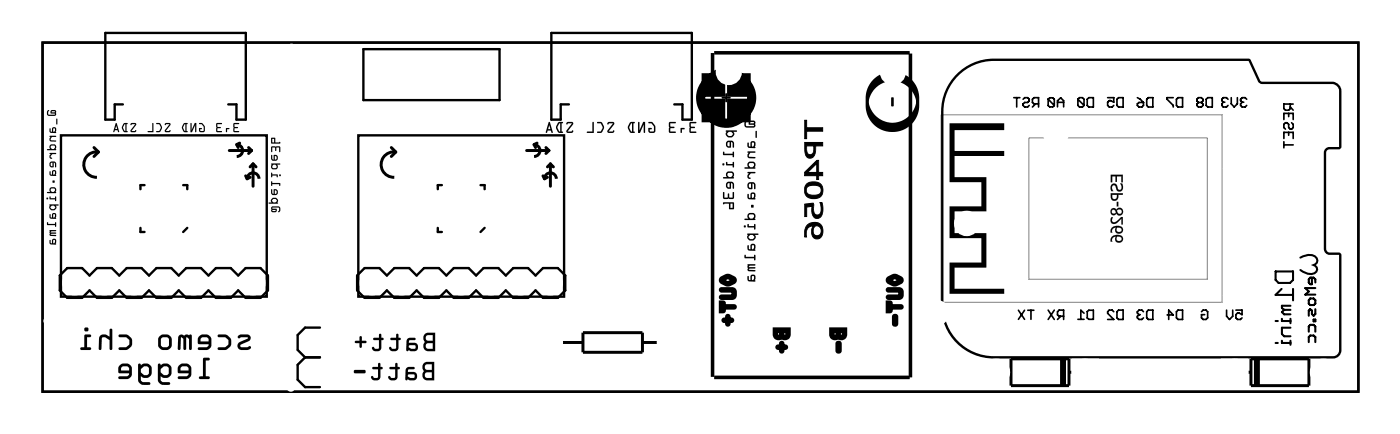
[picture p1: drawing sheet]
<svg xmlns="http://www.w3.org/2000/svg" width="120mm" height="37mm" viewBox="0 0 120 37" stroke-linecap="round" stroke-linejoin="round" font-family="sans-serif">
<g fill="none" stroke="#000" stroke-width=".2">
<path d="M3.6 3.6h112.4v29.8h-112.4zM5.2 11.6h17.6v13.7h-17.6zM10.5 8.9h-.7v1.3h-.8v-7.4h12v7.4h-.8v-1.3h-.7M12 19.5v.3h.3M12.3 15.8h-.3v.4M15.6 15.8h.4v.4M16 19.5l-.4 .3M30.6 11.6h17.6v13.7h-17.6zM31 4.2h11.7v4.3h-11.7zM37.4 19.5v.3h.3M37.7 15.8h-.3v.4M41 15.8h.4v.4"/>
<path d="M41.4 19.5l-.4 .3M48.6 8.9h-.7v1.3h-.8v-7.4h12v7.4h-.8v-1.3h-.7M5.7 22.9h1.3l.6 .6 .7-.6h1.3l.6 .6 .6-.6h1.3l.6 .6 .7-.6h1.2l.7 .6 .6-.6h1.3l.6 .6 .6-.6h1.3l.6 .6 .7-.6h1.3l.6 .6v1.3l-.6 .6h-1.3l-.7-.6-.6 .6h-1.3l-.6-.6-.6 .6h-1.3l-.6-.6-.7 .6h-1.2l-.7-.6-.6 .6h-1.3l-.6-.6-.6 .6h-1.3l-.7-.6-.6 .6h-1.3l-.6-.6v-1.3zM26.1 30.5l-.7 .6v1.3l.7 .6h1.2M26.1 30.5h1.2M27.3 28h-1.2l-.7 .6v1.3l.7 .6M31.1 22.9h1.3l.6 .6 .7-.6h1.3l.6 .6 .6-.6h1.3l.6 .6 .7-.6h1.2l.7 .6 .6-.6h1.3l.6 .6 .6-.6h1.3l.6 .6 .7-.6h1.3l.6 .6v1.3l-.6 .6h-1.3l-.7-.6-.6 .6h-1.3l-.6-.6-.6 .6h-1.3l-.6-.6-.7 .6h-1.2l-.7-.6-.6 .6h-1.3l-.6-.6-.6 .6h-1.3l-.7-.6-.6 .6h-1.3l-.6-.6v-1.3z"/>
</g>
<g fill="#000">
<path d="M61.7 8.3h.2l.1-.4 .1 .4h.3l-.3 .1-.1 .3-.1-.3h-.2zM76.1 8.3l.2 .1v.6v.1l-.2-.1zM81.1 10.5h4.7v.6h-4.3v1.8h4.3v.4h-4.3v1.8h2.8v2.9h-2.8v1.9h2.8v2.9h-2.8v1.8h4.3v.5h-4.7v-2.7h2.7v-2.1h-2.7v-2.7h2.7v-2h-2.7z"/>
<path d="M4.1 9.4l-.1 .3 .1 .2h.5l.2-.1v-.3l-.1-.1h-.3l-.1 .1v.2h.4l-.1 .1h-.4l-.1-.2 .1-.2zM4.4 9.5h.3l-.3 .1zM4.8 10.1l.1 .5v-.4zM4.2 11v.3h.2h.4v-.3a.18 .18 0 0 0-.2-.1 .18 .18 0 0 0-.2 .1v.2l-.1-.2zM4.6 11h.1l-.1 .2h-.1zM4.2 11.6l.1 .1a.22 .22 0 0 0-.1 .2 .22 .22 0 0 0 .2 .2h.4v-.1h-.4l-.1-.1 .1-.2h.4v-.1zM4.3 12.4l-.1 .1 .1 .2h-.3v.1h.8l-.1-.4zM4.4 12.4h.2l.1 .2-.1 .1h-.2l-.1-.1zM4.2 13.1l.1 .1-.1 .1a.19 .19 0 0 0 0 .2 .19 .19 0 0 0 .2 .1l-.1-.3 .2-.1 .3-.1zM4.3 13.8l-.1 .2 .1 .2 .3 .1v-.4l.1 .1v.3h.1l-.1-.5zM4.4 13.9h.1v.3l-.2-.1zM4.2 14.6v.3l.2 .1h.4v-.3a.18 .18 0 0 0-.2-.2 .18 .18 0 0 0-.2 .2v.2l-.1-.3zM4.6 14.6h.1l-.1 .3h-.1zM4.5 15.4v.2h.2v-.2zM4.3 16l-.1 .2 .1 .2h-.3v.1h.8l-.1-.5zM4.4 16.1h.2l.1 .2-.1 .1h-.2l-.1-.1zM4.2 16.8l.1 .2h.4v.2l.1-.1v-.3l-.1 .1h-.4v-.1zM4 16.9a.08 .08 0 0 0 .1 0 .08 .08 0 0 0-.1 0zM4.2 17.5h.1l-.1 .3 .2 .1a.31 .31 0 0 0 .4-.2l-.1-.2h.3v-.1zM4.3 17.7l.3-.2 .1 .2-.1 .1h-.2zM4.2 18.3v.3l.2 .1h.4v-.4a.18 .18 0 0 0-.2-.1 .18 .18 0 0 0-.2 .1v.3l-.1-.3zM4.6 18.3h.1l-.1 .3-.1-.1zM4 19v.2h.7v.1h.1v-.3l-.1 .1h-.6v-.1zM4.2 19.6l.1 .5h.5l-.5-.1 .1-.1h.4v-.1h-.5l.1-.1h.4v-.1zM4.2 20.5v.3l.2 .1h.4v-.4a.18 .18 0 0 0-.2-.1 .18 .18 0 0 0-.2 .1v.3l-.1-.3zM4.6 20.5h.1l-.1 .3-.1-.1z"/>
<path d="M4.1 9.4l-.1 .3 .1 .2h.5l.2-.1v-.3l-.1-.1h-.3l-.1 .1v.2h.4l-.1 .1h-.4l-.1-.2 .1-.2zM4.1 9.4h.1l-.1 .2 .1 .2h.4l.1-.1-.4-.1 .1-.2h.2a.15 .15 0 0 1 .2 .1 .15 .15 0 0 1 0 .1v.2l-.1 .1h-.6l-.1-.2zM4.4 9.5h.3l-.3 .1zM4.4 9.5v.1l.3-.1zM4.8 10.1l.1 .5v-.4zM4.8 10.1l.1 .1v.4zM4.2 11v.2l.2 .1h.4v-.3a.18 .18 0 0 0-.2-.1 .18 .18 0 0 0-.2 .1v.2l-.1-.2zM4.2 11h.1v.2h.1l.1-.3h.3v.4h-.5h-.1zM4.6 11h.1l-.1 .3-.1-.1zM4.6 11l-.1 .2h.1l.1-.2zM4.2 11.6l.1 .1-.1 .2 .1 .1 .5 .1v-.1l-.5-.1 .1-.2h.3l.1-.1zM4.2 11.6h.6v.1h-.4l-.1 .2 .1 .1h.4v.1h-.4a.22 .22 0 0 1-.2-.2 .22 .22 0 0 1 .1-.2zM4.3 12.4l-.1 .1 .1 .2h-.3v.1h.8l-.1-.4zM4.3 12.4h.4l.1 .4h-.8v-.1h.3l-.1-.2zM4.4 12.4h.2l.1 .2-.1 .1h-.2l-.1-.1zM4.4 12.4l-.1 .2 .1 .1 .3-.1-.1-.2zM4.2 13.1l.1 .1-.1 .1v.2l.2 .1 .1-.1-.2-.2 .2-.1 .3-.1zM4.2 13.1h.6v.1h-.3l-.2 .1 .1 .3a.19 .19 0 0 1-.2-.1 .19 .19 0 0 1 0-.2l.1-.1zM4.3 13.8l-.1 .2 .1 .2 .3 .1v-.4l.1 .1v.3h.1l-.1-.5zM4.3 13.8h.4l.1 .5h-.1l-.1-.4v.4l-.3-.1-.1-.2zM4.4 13.9h.1v.3l-.2-.1zM4.4 13.9l-.1 .2 .2 .1v-.3zM4.2 14.6v.3l.2 .1h.4v-.3a.18 .18 0 0 0-.2-.2 .18 .18 0 0 0-.2 .2v.2l-.1-.3zM4.2 14.6h.1v.3h.1l.1-.3h.3v.4h-.5l-.1-.1zM4.6 14.6h.1l-.1 .3h-.1zM4.6 14.6l-.1 .3h.1l.1-.3zM4.5 15.4v.2h.2v-.2zM4.5 15.4h.2v.2h-.2zM4.3 16l-.1 .2 .1 .2h-.3v.1h.8l-.1-.5zM4.3 16h.4l.1 .5h-.8v-.1h.3l-.1-.2zM4.4 16.1h.2l.1 .2-.1 .1h-.2l-.1-.1zM4.4 16.1l-.1 .2 .1 .1 .3-.1-.1-.2zM4.2 16.8v.2h.5v.2l.1-.1v-.3l-.1 .1h-.4v-.1zM4.2 16.8h.1v.1h.4l.1-.1v.3l-.1 .1v-.2h-.4zM4 16.9a.08 .08 0 0 0 .1 0 .08 .08 0 0 0-.1 0zM4 16.9a.08 .08 0 0 1 .1 0 .08 .08 0 0 1-.1 0zM4.2 17.5h.1l-.1 .3 .2 .1h.3l.1-.2-.1-.2h.3zM4.2 17.5h.8h-.3l.1 .2-.1 .2-.3 .1-.2-.2 .1-.3zM4.3 17.7l.3-.2 .1 .2-.1 .1h-.2zM4.3 17.7l.1 .1h.2l.1-.1-.1-.1zM4.2 18.3l.1 .3 .5 .1v-.5a.21 .21 0 0 0-.4 .1v.3l-.1-.3zM4.2 18.3h.1v.2l.1 .1 .1-.4h.3v.5h-.5l-.1-.1zM4.6 18.3h.1l-.1 .3-.1-.1zM4.6 18.3l-.1 .2 .1 .1 .1-.3zM4 19v.2h.7v.1h.1v-.3l-.1 .1h-.6v-.1zM4 19h.1v.1h.6l.1-.1v.3h-.1v-.1h-.7zM4.2 19.7l.1 .4h.5l-.5-.1 .1-.1h.4v-.1h-.5l.1-.1h.4zM4.2 19.6h.6v.1h-.4l-.1 .1 .5 .1-.5 .1 .5 .1h-.5zM4.2 20.5l.1 .3 .5 .1v-.5a.21 .21 0 0 0-.4 .1v.3l-.1-.3zM4.2 20.5h.1v.2l.1 .1 .1-.4h.3v.5h-.5l-.1-.1zM4.6 20.5h.1l-.1 .3-.1-.1zM4.6 20.5l-.1 .2 .1 .1 .1-.3z"/>
<path d="M20 10.5l-.1 .7 .5 .1v-.1h-.4v-.2l.3-.1-.3-.1v-.2h.4v-.1zM20 10.5h.4v.1h-.4v.2l.3 .1-.3 .1v.2h.4v.1l-.5-.1zM19.3 10.9v.4l.1-.3h.2zM19.3 10.9l.3 .1h-.2l-.1 .3zM18.5 10.5v.7l.4 .1v-.1h-.3v-.2l.3-.1-.3-.1v-.2h.3l.1-.1zM18.5 10.5h.5l-.1 .1h-.3v.2l.3 .1-.3 .1v.2h.3v.1l-.4-.1zM17 10.5v.1h.2l.2 .3v.3h-.3v-.2h.1v-.1h-.2v.3l.4 .1 .1-.2a.54 .54 0 0 0-.2-.5zM17 10.5h.3l.2 .3v.3l-.1 .2h-.3l-.1-.1v-.3l.2 .1h-.1v.2l.3-.1v-.3zM16.3 10.5v.8h.1l.3-.6v.5v.1l.1-.8h-.2l-.2 .6v-.6zM16.3 10.5h.1v.6l.2-.6h.2l-.1 .8v-.1v-.5l-.3 .6h-.1zM15.7 10.5l-.1 .5 .1 .3h.3l-.1-.7 .1-.1zM15.7 10.5h.3l-.1 .1 .1 .7h-.3l-.1-.3-.1-.2zM15.8 10.6v.6l-.2-.3zM15.8 10.6l-.2 .3 .2 .3v-.6zM14.1 10.5v.2l.1-.1h.3l-.4 .6 .4 .1v-.2l-.1 .1h-.2l.4-.6-.1-.1zM14.1 10.5h.4l.1 .1-.4 .6h.2l.1-.1v.2l-.4-.1 .4-.6h-.3l-.1 .1zM13.4 10.5v.1h.2l.1 .3-.1 .3h-.2v.1a.36 .36 0 0 0 .4-.4l-.1-.4zM13.4 10.5h.3l.1 .3-.2 .5h-.3l.3-.1 .1-.3-.1-.3h-.2zM13 10.5v.7h-.4v.1h.5v-.8zM13 10.5h.1v.8h-.5v-.1h.4zM11.2 10.5v.2l.1-.1h.2l-.4 .6 .5 .1v-.2l-.1 .1h-.3l.4-.6-.1-.1zM11.2 10.5h.3l.1 .1-.4 .6h.3l.1-.1v.2l-.5-.1 .4-.6h-.2l-.1 .1zM10.6 10.5l-.2 .5 .2 .3h.3l-.1-.7 .1-.1zM10.6 10.5h.3l-.1 .1 .1 .7h-.3l-.2-.3v-.2zM10.6 10.6h.1v.6l-.2-.3zM10.6 10.6l-.1 .3 .2 .3v-.6zM9.9 10.5l-.2 .8h.1v-.2h.2l.1 .2-.1-.8zM9.9 10.5h.1l.1 .8-.1-.2h-.2v.2h-.1zM9.9 10.7l.1 .3h-.2zM9.9 10.7l-.1 .3h.2z"/>
<path d="M20 10.5l-.1 .7 .5 .1v-.1h-.4v-.2l.3-.1-.3-.1v-.2h.4v-.1zM19.3 10.9v.4l.1-.3h.2zM18.5 10.5v.7l.4 .1v-.1h-.3v-.2l.3-.1-.3-.1v-.2h.3l.1-.1zM17 10.5v.1h.2l.2 .3v.3h-.3v-.2h.1v-.1h-.2v.3l.4 .1 .1-.1a.5 .5 0 0 0-.4-.7zM16.3 10.5v.8h.1l.3-.6v.5v.1l.1-.8h-.2l-.2 .6v-.6zM15.7 10.5a.47 .47 0 0 0 0 .7h.3h-.1v-.6l.1-.1zM15.8 10.6v.6l-.2-.3zM14.1 10.5v.2l.1-.1h.3l-.4 .6 .4 .1v-.2l-.1 .1h-.2l.4-.6-.1-.1zM13.4 10.5v.1h.2l.1 .3-.1 .3h-.2v.1a.36 .36 0 0 0 .4-.4l-.1-.4zM13 10.5v.7h-.4v.1h.5v-.8zM11.2 10.5v.2l.1-.1h.2l-.4 .6 .5 .1v-.2l-.1 .1h-.3l.4-.6-.1-.1zM10.6 10.5a.47 .47 0 0 0 0 .7h.3h-.1v-.6l.1-.1zM10.6 10.6h.1v.6l-.2-.3zM9.9 10.5l-.2 .8h.1v-.2h.2l.1 .2-.1-.8zM9.9 10.7l.1 .3h-.2z"/>
<path d="M23.2 17.7v.4h.3l.1-.1v-.2h-.3v-.1h.5v.1v.3a.27 .27 0 0 0 .2-.2 .27 .27 0 0 0-.2-.3zM23.3 17.9l.2 .1h-.2zM23.2 16.9l-.1 .2 .1 .2h-.2v.1h.7v-.1v-.2l-.1-.2zM23.3 17h.2l.1 .2-.1 .1h-.1l-.2-.2zM23.2 16.2v.3l.1 .1h.3h.1v-.3l-.1-.1h-.2v.3h-.1v-.3zM23.5 16.2l.1 .1v.2h-.1zM23.2 15.5v.4l.1-.2h.5l.1 .2v-.1v-.2h-.6v-.1zM23.2 14.7v.4l.1-.1h.3v.1h.1v-.2h-.4v-.1zM23.8 15a.1 .1 0 0 0 .2 0 .1 .1 0 0 0-.2 0zM23.2 14v.3l.1 .2 .3-.1 .1-.1v-.2l.2-.1zM23.3 14.1h.2l.1 .1v.1h-.3v-.1zM23.2 13.2v.4l.1 .1h.3l.1-.1v-.2l-.1-.2h-.2v.4h-.1v-.4zM23.5 13.3l.1 .1v.2h-.1zM23.2 12.5v.5l.1-.1v-.3h.2l.1 .3v-.3h.2v.4h.1v-.5zM23.2 11.8v.5l.7-.1v-.1l-.4 .1v-.4zM23.3 11.9h.1v.3h-.1z"/>
<path d="M23.2 17.7v.4h.3l.1-.1v-.2h-.3v-.1h.5v.1v.3a.27 .27 0 0 0 .1-.4zM23.2 17.7l.6-.1 .1 .1v.3l-.1 .1v-.2v-.2h-.5v.1h.3v.2v.1h-.4v-.1zM23.3 17.9l.2 .1h-.2zM23.3 17.9v.1h.2zM23.2 16.9l-.1 .2 .1 .2h-.2v.1h.7v-.1v-.2l-.1-.2zM23.2 16.9h.4l.2 .2-.1 .2v.1h-.7v-.1h.2l-.1-.2zM23.3 17h.2l.1 .2-.1 .1h-.1l-.2-.2zM23.3 17l-.1 .1 .2 .2h.1l.1-.1-.1-.2zM23.2 16.2v.3l.1 .1h.3h.1v-.3l-.1-.1h-.2v.4l-.1-.1v-.3zM23.2 16.2h.1v.3h.1v-.3h.2l.1 .1v.3h-.1h-.3l-.1-.1zM23.5 16.2l.1 .1v.2l-.1 .1zM23.5 16.2v.3h.1v-.2zM23.2 15.5v.4l.1-.2h.5l.1 .2v-.1v-.2h-.6l-.1-.1zM23.2 15.5h.1v.1h.6v.2v.1l-.1-.2h-.5l-.1 .2zM23.2 14.7v.4l.1-.1h.3v.1h.1v-.2h-.4l-.1-.2zM23.2 14.7l.1 .1v.1h.4v.2h-.1v-.1h-.3l-.1 .1zM23.8 15a.1 .1 0 0 0 .2 0 .1 .1 0 0 0-.2 0zM23.8 15a.1 .1 0 0 1 .2 0 .1 .1 0 0 1-.2 0zM23.2 14v.3l.1 .2 .3-.1 .1-.1v-.2l.2-.1zM23.2 14h.7l-.2 .1v.2l-.1 .1-.3 .1-.1-.2zM23.3 14.1h.2l.1 .1v.1h-.3v-.1zM23.3 14.1v.1v.1h.3v-.1l-.1-.1zM23.2 13.2v.4l.1 .1h.3l.1-.1v-.2l-.1-.2h-.2v.4h-.1v-.4zM23.2 13.2h.1v.3l.1 .1v-.4h.2l.1 .2v.2l-.1 .1h-.3l-.1-.1zM23.5 13.3l.1 .1v.2h-.1zM23.5 13.3v.3h.1v-.2zM23.2 12.5v.5l.1-.1v-.3h.2l.1 .3v-.3h.2v.4h.1v-.5zM23.2 12.5h.7v.5h-.1v-.4h-.2v.3l-.1-.3h-.2v.3l-.1 .1zM23.2 11.8v.5l.7-.1v-.1l-.4 .1v-.4zM23.2 11.8h.3v.4l.4-.1v.1l-.7 .1zM23.3 11.9h.1v.3h-.1zM23.3 11.9v.3h.1v-.3z"/>
<path d="M58.9 10.4v.9h.1h.5v-.1h-.5v-.2l.4-.1-.4-.1v-.3h.4l.1-.1zM58.9 10.4h.6l-.1 .1h-.4v.3l.4 .1-.4 .1v.2h.5v.1h-.5h-.1zM58.1 10.9l.1 .4 .1-.3h.2zM58.1 10.9l.4 .1h-.2l-.1 .3zM57.2 10.4l-.1 .9h.2h.4v-.1h-.4v-.2l.3-.1-.3-.1v-.3h.4v-.1zM57.2 10.4h.5v.1h-.4v.3l.3 .1-.3 .1v.2h.4v.1h-.4h-.2zM55.4 10.4v.1h.3l.2 .3-.1 .4h-.3v-.2h.1l.1-.1h-.3v.4h.5l.1-.1a.65 .65 0 0 0-.2-.7zM55.4 10.4h.3l.3 .4v.4l-.1 .1h-.4l-.1-.1v-.3l.3 .1h-.2v.2h.4l-.1-.4-.2-.3h-.2zM54.5 10.4v.9h.2l.3-.7v.7h.1v-.9h-.2l-.3 .7v-.6zM54.5 10.4l.1 .1v.6l.3-.7h.2v.9h-.1v-.7l-.3 .7h-.2zM53.8 10.5l-.2 .3 .1 .2 .1 .3h.4v-.1h-.1v-.7l.1-.1zM53.8 10.5l.4-.1-.1 .1v.7h.1v.1h-.4l-.1-.3-.1-.2zM53.9 10.5h.1v.7h-.1l-.2-.3zM53.9 10.5l-.1 .4 .1 .3h.1v-.7zM51.9 10.5v.1l.1-.1h.4l-.5 .8h.1h.4v-.2l-.1 .1h-.3l.5-.6v-.1l-.2-.1zM51.9 10.5l.4-.1 .2 .1v.1l-.5 .6h.3l.1-.1v.2h-.4h-.1v-.2l.5-.6h-.4l-.1 .1zM51 10.4v.1h.3l.2 .4-.2 .3h-.3l.1 .1a.43 .43 0 0 0 .5-.4l-.2-.5zM51 10.4h.4l.2 .4-.1 .3-.2 .2h-.3v-.1h.3l.2-.3-.2-.4h-.3zM50.6 10.4v.8h-.4v.1h.5v-.8zM50.6 10.4l.1 .1v.8h-.5v-.1h.4zM48.4 10.5v.1l.1-.1h.4l-.5 .8h.1h.4v-.2l-.1 .1h-.3l.4-.6 .1-.1-.2-.1zM48.4 10.5l.4-.1 .2 .1-.1 .1-.4 .6h.3l.1-.1v.2h-.4h-.1v-.2l.5-.6h-.4l-.1 .1zM47.7 10.5l-.2 .3v.2l.2 .3h.4v-.1h-.1v-.7l.1-.1zM47.7 10.5l.4-.1-.1 .1v.7h.1v.1h-.4l-.2-.3v-.2zM47.8 10.5h.1v.7h-.1l-.2-.3zM47.8 10.5l-.2 .4 .2 .3h.1v-.7zM46.9 10.4l-.3 .9h.1l.1-.2h.3l.1 .2-.2-.9zM46.9 10.4h.1l.2 .9-.1-.2h-.3l-.1 .2h-.1zM46.9 10.7l.1 .3h-.2zM46.9 10.7l-.1 .3h.2z"/>
<path d="M58.9 10.4v.9h.1h.5v-.1h-.5v-.2l.4-.1-.4-.1v-.3h.4l.1-.1zM58.1 10.9l.1 .4 .1-.3h.2zM57.2 10.4l-.1 .9h.2h.4v-.1h-.4v-.2l.3-.1-.3-.1v-.3h.4v-.1zM55.4 10.4v.1h.3l.2 .3-.1 .4h-.3v-.2h.1l.1-.1h-.3v.4h.4l.2-.1a.59 .59 0 0 0-.6-.8zM54.5 10.4v.9h.2l.3-.7v.7h.1v-.9h-.2l-.3 .7v-.6zM53.8 10.5a.56 .56 0 0 0 0 .8h.4l-.1-.1v-.7l.1-.1zM53.9 10.5h.1v.7h-.1l-.2-.3zM51.9 10.5v.1l.1-.1h.4l-.5 .8h.1h.4v-.2l-.1 .1h-.3l.5-.6v-.1l-.2-.1zM51 10.4v.1h.3l.2 .4-.2 .3h-.3l.1 .1a.43 .43 0 0 0 .5-.4l-.2-.5zM50.6 10.4v.8h-.4v.1h.5v-.8zM48.4 10.5v.1l.1-.1h.4l-.5 .8h.1h.4v-.2l-.1 .1h-.3l.4-.6 .1-.1-.2-.1zM47.7 10.5a.56 .56 0 0 0 0 .8h.3h.1l-.1-.1v-.7l.1-.1zM47.8 10.5h.1v.7h-.1l-.2-.3zM46.9 10.4l-.3 .9h.1l.1-.2h.3l.1 .2-.2-.9zM46.9 10.7l.1 .3h-.2z"/>
<path d="M60.1 6.7a2.25 2.25 0 0 0-.6 1.6h2.1h-2.1a2.27 2.27 0 0 0 2.4 2.3v-2.2h-2.1a2.27 2.27 0 0 0 2.2 2.5 2.27 2.27 0 0 0 2.3-2.5h-2.2v2.2a2.27 2.27 0 0 0 2.5-2.3 2.27 2.27 0 0 0-2.5-2.2v2.2h2.2a2.27 2.27 0 0 0-1.3-2.3 2.27 2.27 0 0 0-2.6 .4l1.6 1.6-1.6-1.6a2.31 2.31 0 0 0-.6 1.9h2.1v-2.2a2.33 2.33 0 0 0-1.8 .6zM59.9 6.2v2.5a2.1 2.1 0 0 1 .6-1.5l1.6 1.5-1.6-1.5a2.1 2.1 0 0 1 1.5-.6v2.1v-2.1a2.1 2.1 0 0 1 1.5 .6l-1.5 1.5 1.5-1.5a2.1 2.1 0 0 1 .6 1.5v-2.5h-2.4a2.1 2.1 0 0 1 2.1 2.1h-2.2h2.2a2.1 2.1 0 0 1-2.1 2.1h2.4v-2.4a2.1 2.1 0 0 1-.6 1.5l-1.5-1.5 1.5 1.5a2.1 2.1 0 0 1-2.3 .5 2.1 2.1 0 0 1-1.3-2v2.4h2.4a2.1 2.1 0 0 1-2.1-2.1 2.1 2.1 0 0 1 2.1-2.1z"/>
<path d="M61.8 10.3v.3l.1 .2h.7l.1-.1v-.3l-.1-.1h-.3a.21 .21 0 0 0-.2 .1 .21 .21 0 0 0 .1 .2l.4 .1h-.7v-.2l.1-.2zM62.3 10.4h.3l-.4 .1zM62 11.1l.1 .1-.1 .3 .2 .2a.37 .37 0 0 0 .5-.3l-.1-.2h.3v-.1zM62.1 11.4l.2-.1h.2l.1 .1-.1 .2h-.2zM62.1 12.1l-.1 .1 .1 .3 .3 .1 .1-.5 .1 .1v.4h.1v-.4l-.1-.1-.1-.1zM62.2 12.1h.1v.4l-.2-.1zM61.8 13v.2h.8v.2h.1v-.5l-.1 .2h-.7v-.1zM62 13.8l.1 .3h.5v.2h.1v-.5l-.1 .2h-.5v-.1zM61.7 14a.1 .1 0 0 0 .2 0 .1 .1 0 0 0-.2 0zM62.1 14.7l-.1 .2 .1 .2h-.3v.1h.9l-.1-.1 .1-.3-.1-.1-.1-.1zM62.2 14.8h.3l.1 .2-.1 .1h-.2l-.2-.1zM62.1 15.6l-.1 .1 .1 .3 .3 .1 .1-.5 .1 .1v.4h.1v-.4l-.1-.1-.1-.1zM62.2 15.7l.1-.1v.4l-.2-.1zM61.8 16.4v.5v.1h.8l.1-.1v-.5h-.1v.5l-.3-.1-.1-.3v.3l-.3 .1v-.5zM61.8 17.3v.1h.5v.5l.4-.1v-.5zM62.4 17.4h.2v.3h-.2z"/>
<path d="M61.8 10.3v.3v.2h.8l.1-.1v-.3l-.1-.1h-.3a.24 .24 0 0 0-.2 .3h.4l.1 .1h-.7v-.2l.1-.2zM61.8 10.3h.2l-.1 .2v.2h.6v-.1h-.4v-.2l.1-.1h.4l.1 .1v.3l-.2 .2-.6-.1-.1-.2zM62.3 10.4h.3l-.4 .1zM62.3 10.4l-.1 .1 .4-.1zM62 11.1l.1 .1-.1 .3 .3 .2h.3l.1-.3-.1-.2h.4zM62 11.1l1 .1h-.4l.1 .2-.1 .3h-.3l-.3-.2 .1-.2zM62.1 11.4l.2-.1h.2l.1 .1-.1 .2h-.2zM62.1 11.4l.2 .2h.2l.1-.1-.1-.2h-.2zM62.1 12.1l-.1 .1 .1 .3 .3 .1 .1-.5 .1 .1v.4h.1v-.4l-.1-.1-.1-.1zM62.1 12.1l.4-.1 .1 .1 .1 .1v.4h-.1v-.4l-.1-.1-.1 .5-.3-.1-.1-.3zM62.2 12.1h.1v.4l-.2-.1zM62.2 12.1l-.1 .3 .2 .1v-.4zM61.8 13v.2h.8v.2h.1v-.5l-.1 .2h-.7v-.1zM61.8 13h.1v.1h.7l.1-.2v.5h-.1v-.2h-.8zM62 13.8v.3h.6v.2h.1v-.5l-.1 .1v.1h-.5v-.1zM62 13.8l.1 .1v.1h.5l.1-.2v.5h-.1v-.2h-.5zM61.7 14a.1 .1 0 0 0 .2 0 .1 .1 0 0 0-.2 0zM61.7 14a.1 .1 0 0 1 .2 0 .1 .1 0 0 1-.2 0zM62.1 14.7l-.1 .2 .1 .2h-.3v.1h.9l-.1-.1 .1-.3-.1-.1-.1-.1zM62.1 14.7l.4-.1 .1 .1 .1 .1-.1 .3 .1 .1h-.9v-.1h.3l-.1-.2zM62.2 14.8h.3l.1 .2-.1 .1h-.2l-.2-.1zM62.2 14.8l-.1 .2 .2 .1h.2l.1-.1-.1-.2zM62.1 15.6l-.1 .1 .1 .3 .3 .1 .1-.5 .1 .1v.4h.1v-.4l-.1-.1-.1-.1zM62.1 15.6l.4-.1 .1 .1 .1 .1v.4h-.1v-.4l-.1-.1-.1 .5-.3-.1-.1-.3zM62.2 15.7l.1-.1v.4l-.2-.1zM62.2 15.7l-.1 .2 .2 .1v-.4zM61.8 16.4v.5v.1h.8l.1-.1v-.5h-.1v.5l-.3-.1-.1-.3v.3l-.3 .1v-.5zM61.8 16.4h.1v.5l.2-.1 .1-.3 .1 .3 .3 .1v-.5h.1v.5l-.1 .1h-.8v-.1zM61.8 17.3v.1h.5v.5l.4-.1v-.5zM61.8 17.3h.9v.5l-.4 .1v-.5h-.5zM62.4 17.4h.2v.3h-.2zM62.4 17.4v.3h.2v-.3z"/>
<path d="M63.6 10.4v.3l.1 .2h.7l.1-.1v-.4l-.1-.1h-.3a.21 .21 0 0 0-.1 .1 .21 .21 0 0 0 0 .3h.4l-.6 .1-.1-.3 .1-.2zM64.1 10.4l.3 .1h-.3zM64.6 11.2v.6l.1-.6zM63.9 12.2v.3l.1 .1h.5v-.4a.22 .22 0 0 0-.2-.2 .22 .22 0 0 0-.2 .2v.3h-.1v-.3zM64.2 12.2h.2l-.1 .3h-.1zM63.9 12.9v.1a.26 .26 0 0 0-.1 .3 .26 .26 0 0 0 .2 .2h.5v-.1h-.5v-.2l.1-.2h.4zM63.9 13.9l-.1 .1 .1 .3h-.3v.1h.9v-.1v-.3v-.1l-.2-.1zM64 13.9h.3l.1 .2-.1 .2h-.2l-.1-.2zM63.9 14.7v.1h.1l-.1 .1a.23 .23 0 0 0 0 .3 .23 .23 0 0 0 .2 .1v-.1l-.1-.1v-.1l.1-.2h.4v-.1zM63.9 15.6l-.1 .2 .1 .3h.4v-.4l.1 .1v.3h.1v-.4v-.1l-.2-.1zM64 15.7h.2v.3h-.2zM63.9 16.6v.3l.1 .1h.5v-.4a.22 .22 0 0 0-.2-.2 .22 .22 0 0 0-.2 .2v.3h-.1v-.3zM64.2 16.6h.2l-.1 .3h-.1zM64.2 17.5v.2h.2v-.2zM63.9 18.2l-.1 .2 .1 .3h-.3v.1h.9v-.1v-.3v-.2h-.2zM64 18.3h.3l.1 .2-.1 .2h-.2l-.1-.2zM63.9 19.1v.3h.5v.2h.1v-.5l-.1 .2h-.4v-.1zM63.5 19.3a.1 .1 0 0 0 .2 0 .1 .1 0 0 0-.2 0zM63.8 19.9l.1 .2-.1 .2 .2 .2a.37 .37 0 0 0 .6-.3l-.1-.1 .3-.1v-.1zM64 20.2l.1-.1h.2l.1 .1-.1 .2h-.2zM63.9 20.9v.4l.1 .1h.5v-.4a.22 .22 0 0 0-.2-.2 .22 .22 0 0 0-.2 .2v.3h-.1v-.3zM64.2 20.9l.2 .1-.1 .3-.1-.1zM63.6 21.8v.2h.8v.2h.1v-.5l-.1 .2h-.7v-.1zM63.9 22.6v.5l.6 .1v-.1l-.5-.1v-.1h.5v-.1h-.5v-.1h.5v-.1zM63.9 23.6v.3l.1 .1h.5v-.4a.22 .22 0 0 0-.2-.2 .22 .22 0 0 0-.2 .2v.3h-.1v-.3zM64.2 23.6h.2l-.1 .3h-.1z"/>
<path d="M63.6 10.4v.3l.1 .1 .7 .1 .1-.1v-.4l-.1-.1h-.3a.21 .21 0 0 0-.1 .1 .21 .21 0 0 0 0 .3h.4l-.6 .1-.1-.3 .1-.2zM63.6 10.4l.2-.1-.1 .2 .1 .3 .6-.1-.4-.1a.23 .23 0 0 1 .1-.3h.3a.18 .18 0 0 1 .1 .1 .18 .18 0 0 1 0 .2v.2l-.1 .1h-.7l-.1-.2zM64.1 10.4l.3 .1h-.3zM64.1 10.4v.1h.3zM64.6 11.2v.6l.1-.6zM64.6 11.2h.1l-.1 .6zM63.9 12.2v.3l.1 .1h.5v-.4a.22 .22 0 0 0-.2-.2 .22 .22 0 0 0-.2 .2v.3h-.1v-.3zM63.9 12.2h.1v.3h.1l.1-.4h.3v.5h-.5l-.1-.1zM64.2 12.2h.2l-.1 .3h-.1zM64.2 12.2v.3h.1l.1-.3zM63.9 12.9l.1 .1-.2 .3 .1 .2h.6v-.1l-.5-.1 .1-.3h.4v-.1zM63.9 12.9l.6 .1h-.4l-.1 .2v.2h.5v.1h-.5a.26 .26 0 0 1-.2-.2 .26 .26 0 0 1 .1-.3zM63.9 13.9l-.1 .1 .1 .3h-.3v.1h.9v-.1v-.3v-.1l-.2-.1zM63.9 13.9l.4-.1 .2 .1v.1v.3v.1h-.9v-.1h.3l-.1-.3zM64 13.9h.3l.1 .2-.1 .2h-.2l-.1-.2zM64 13.9v.2l.1 .2h.2l.1-.2-.1-.2zM63.9 14.7v.1h.1l-.2 .2 .1 .2 .1 .1 .1-.1-.1-.1v-.1l.1-.2 .4-.1zM63.9 14.7h.6v.1h-.4l-.1 .2 .1 .2a.17 .17 0 0 1-.2 .1 .17 .17 0 0 1-.1-.2l.2-.3h-.1zM63.9 15.6l-.1 .2 .1 .3h.4v-.4l.1 .1v.3h.1v-.4v-.1l-.2-.1zM63.9 15.6l.4-.1 .2 .1v.1v.4h-.1v-.3l-.1-.1v.4h-.4l-.1-.3zM64 15.7h.2v.3h-.2zM64 15.7v.3h.2v-.3zM63.9 16.6v.3l.1 .1h.5v-.4a.22 .22 0 0 0-.2-.2 .22 .22 0 0 0-.2 .2v.3h-.1v-.3zM63.9 16.6h.1v.3h.1l.1-.4h.3v.5h-.5l-.1-.1zM64.2 16.6h.2l-.1 .3h-.1zM64.2 16.6v.3h.1l.1-.3zM64.2 17.5v.2h.2v-.2zM64.2 17.5h.2v.2h-.2zM63.9 18.2l-.1 .2 .1 .3h-.3v.1h.9v-.1v-.3v-.2h-.2zM63.9 18.2h.4h.2v.2v.3v.1h-.9v-.1h.3l-.1-.3zM64 18.3h.3l.1 .2-.1 .2h-.2l-.1-.2zM64 18.3v.2l.1 .2h.2l.1-.2-.1-.2zM63.9 19.1v.3h.5v.2h.1v-.5l-.1 .1v.1h-.4v-.1zM63.9 19.1h.1v.2h.4l.1-.2v.5h-.1v-.2h-.5zM63.5 19.3a.1 .1 0 0 0 .2 0 .1 .1 0 0 0-.2 0zM63.5 19.3a.1 .1 0 0 1 .2 0 .1 .1 0 0 1-.2 0zM63.8 19.9l.1 .2-.1 .2 .3 .2h.3l.2-.3-.1-.1 .3-.1zM63.8 19.9l1 .1-.3 .1 .1 .1-.2 .3h-.3l-.3-.2 .1-.2zM64 20.2l.1-.1h.2l.1 .1-.1 .2h-.2zM64 20.2l.1 .2h.2l.1-.1-.1-.2h-.2zM63.9 20.9v.4l.6 .1v-.5a.23 .23 0 0 0-.4 .1v.3h-.1v-.3zM63.9 20.9l.1 .1v.2l.1 .1 .1-.4h.3v.5h-.5l-.1-.1zM64.2 20.9l.2 .1-.1 .3-.1-.1zM64.2 20.9v.3l.1 .1 .1-.3zM63.6 21.8v.2h.8v.2h.1v-.5l-.1 .2h-.7v-.1zM63.6 21.8h.1v.1h.7l.1-.2v.5h-.1v-.2h-.8zM63.9 22.6v.5l.6 .1v-.2h-.5v-.1h.5v-.1h-.5v-.1h.5v-.1zM63.9 22.6h.6v.1h-.5v.1h.5v.1h-.5v.1l.5 .1v.1l-.6-.1zM63.9 23.6v.4h.6v-.5a.23 .23 0 0 0-.4 .1v.3h-.1v-.3zM63.9 23.6h.1v.3h.1l.1-.4h.3v.5h-.5l-.1-.1zM64.2 23.6h.2l-.1 .3h-.1zM64.2 23.6v.3h.1l.1-.3z"/>
<path d="M68.7 10.3v1.5h.2v-.6h1.4v-.3h-1.4v-.6zM68.7 12.2v.5a.57 .57 0 0 0 .6 .8 .85 .85 0 0 0 .4-1.1h.6v-.2zM68.9 12.4h.6a.56 .56 0 0 1-.3 .8h-.1a.8 .8 0 0 1-.2-.8zM68.7 14.7v.3h1.1v.3h.1v-.3h.4v-.3h-.4v-1h-.1zM68.9 14.7l.9-.7v.7zM68.9 15.7a.78 .78 0 0 0 .4 1.3 .78 .78 0 0 0 1-.9 .86 .86 0 0 0-1.4-.4zM69 16a.82 .82 0 0 1 1.1 .1 .47 .47 0 0 1-.6 .6 .46 .46 0 0 1-.5-.2 .46 .46 0 0 1 0-.5zM68.7 17.4v1.1h.2v-.8l.5-.1-.1 .1a.65 .65 0 0 0 .6 .9 1.07 1.07 0 0 0 .4-1.2l-.1-.1h-.2l.1 .5a.36 .36 0 0 1-.1 .4 .36 .36 0 0 1-.4 0l-.1-.9zM68.9 19.2l-.1 .4-.1 .4v.2h.2a.65 .65 0 0 1 .6-.9 .68 .68 0 0 0 .3 1.1 .74 .74 0 0 0 .4-1.1 .74 .74 0 0 0-1.1-.2zM69.6 19.3a.39 .39 0 0 1 .5 .4 .39 .39 0 0 1-.5 .3l-.1-.4z"/>
<path d="M68.7 10.2v1.7h.2v-.7h1.4v-.3h-1.4v-.7zM68.7 10.3h.2v.7l1.4-.1v.3l-1.4-.1v.7h-.2zM68.7 12.1v1l.1 .2 .2 .2a.42 .42 0 0 0 .5 0 .42 .42 0 0 0 .2-.4v-.7l.6 .1v-.4zM68.7 12.2h1.6v.2h-.7v.7l-.2 .3a.39 .39 0 0 1-.6-.3zM68.9 12.4h.6v.5l-.2 .3-.3-.1zM68.9 12.4v.5l.1 .2a.32 .32 0 0 0 .4 .1 .32 .32 0 0 0 .1-.4v-.4zM68.7 14.7v.3h1.1l-.1 .4h.3l-.1-.4h.4v-.3h-.4l.1-1.1h-.2zM68.7 14.7l1.1-1h.1v1.1l.4-.1v.3l-.4-.1v.4h-.1v-.4l-1.1 .1zM68.9 14.7v.1l.2-.2 .7-.6v.7zM68.9 14.7v.1h.9v-.9l-.7 .7zM68.9 15.6a.87 .87 0 0 0 0 1.2 .82 .82 0 0 0 1.1 .1 .82 .82 0 0 0 .3-1 .76 .76 0 0 0-1.1-.3zM68.9 15.7l.6-.1h.3l.3 .1a1.05 1.05 0 0 1 .2 .9l-.2 .2-.3 .1h-.6l-.4-.4v-.4zM69 16l.4-.1h.6l.1 .1v.4l-.3 .2h-.8l-.1-.2zM68.9 15.9v.1a.51 .51 0 0 0 .1 .6 .51 .51 0 0 0 .5 .1 .5 .5 0 0 0 .7-.5 .5 .5 0 0 0-.7-.4zM68.7 17.4v1.1h.2v-.8h.5l-.1-.1v.6l.1 .3 .2 .1a.49 .49 0 0 0 .6 0 .49 .49 0 0 0 .1-.6l-.1-.8h-.2l.1 .6v.4l-.2 .1a.47 .47 0 0 1-.4-.6v-.4zM68.7 17.4l.8-.1v.8l.1 .1a.32 .32 0 0 0 .4 .2 .32 .32 0 0 0 .2-.4l-.1-.7h-.1h.2l.1 .1v.8l-.3 .4h-.3l-.2-.2-.1-.8h-.5v.9h-.2zM68.9 19.2l-.2 .4v.7h.2v-.3a.62 .62 0 0 1 .6-.7l-.2 .3v.4a.5 .5 0 0 0 .6 .4 .5 .5 0 0 0 .4-.5l-.1-.6-.3-.3h-.6zM68.9 19.3a.76 .76 0 0 1 1-.2 .76 .76 0 0 1 .4 .9l-.3 .3h-.4a.87 .87 0 0 1-.1-1.1l-.3 .1-.2 .1-.2 .4 .1 .4h-.2l.1-.6zM69.6 19.4a.29 .29 0 0 1 .5 .1v.4l-.2 .2a.41 .41 0 0 1-.4-.2 .41 .41 0 0 1 .1-.5zM69.6 19.3l-.1 .2a.4 .4 0 0 0 .3 .7 .4 .4 0 0 0 .4-.6l-.3-.4z"/>
<path d="M74.6 6.8l1.5 1.5-1.5-1.5a2.25 2.25 0 0 0-.7 1.6v.6a2.29 2.29 0 0 0 2.3 2.3 2.29 2.29 0 0 0 2.3-2.3v-.6a2.29 2.29 0 0 0-1.4-2.1 2.29 2.29 0 0 0-2.5 .5zM74.8 7.5a2.1 2.1 0 0 1 1.5-.6h-.1a2.1 2.1 0 0 1 2.1 2.1v-.6a2.1 2.1 0 0 1-.6 1.5l-1.6-1.6 1.6 1.6a2.1 2.1 0 0 1-1.5 .6h.1a2.1 2.1 0 0 1-1.5-.6l1.5-1.6-1.5 1.6a2.1 2.1 0 0 1-.6-1.5h2.1h-2.1v.6h2.1h-2.1a2.1 2.1 0 0 1 .6-1.5l1.5 1.6z"/>
<path d="M94.9 14.9v.7h.1v-.5h.3v.4h.1v-.4h.4v.5h.1v-.7zM95 15.8l-.1 .4v.1h.2a.24 .24 0 0 1-.1-.3 .24 .24 0 0 1 .3-.1 .34 .34 0 0 0 .4 .4 .34 .34 0 0 0 .2-.5v-.1h-.2a.28 .28 0 0 1 .1 .3 .28 .28 0 0 1-.3 .2l-.1-.4a.27 .27 0 0 0-.4 0zM94.9 16.5v.3a.35 .35 0 0 0 .4 .3 .35 .35 0 0 0 .2-.5h.4v-.1zM95 16.6h.4a.24 .24 0 0 1-.2 .4 .24 .24 0 0 1-.2-.4zM95.4 17.2v.4h.1v-.4zM94.9 18.1a.2 .2 0 0 1 .4 0 .2 .2 0 0 1-.4 0zM95.4 18.1a.2 .2 0 0 1 .4 0 .2 .2 0 0 1-.4 0zM94.9 17.8a.29 .29 0 0 0 0 .5 .29 .29 0 0 0 .5-.1 .31 .31 0 0 0 .4 .1 .31 .31 0 0 0 0-.5 .31 .31 0 0 0-.4 .1l-.2-.1zM94.9 18.5a.37 .37 0 0 0 .2 .6 .37 .37 0 0 0 .5-.2l.2-.2v.5h.1v-.7h-.1l-.2 .2a.43 .43 0 0 1-.6 .2l.1-.4zM95 19.5l-.1 .3 .1 .1a.31 .31 0 0 1 .3-.5 .33 .33 0 0 0 .2 .5 .33 .33 0 0 0 .4-.2 .33 .33 0 0 0-.3-.4h-.4zM95.4 19.4a.22 .22 0 0 1 .3 0 .22 .22 0 0 1 0 .3 .22 .22 0 0 1-.3 .1v-.2zM95 20.2l-.1 .4h.1a.31 .31 0 0 1 .3-.4 .33 .33 0 0 0 .2 .5 .33 .33 0 0 0 .4-.2 .33 .33 0 0 0-.3-.4h-.4zM95.4 20.2a.22 .22 0 0 1 .3 0 .22 .22 0 0 1 0 .3 .22 .22 0 0 1-.3 0v-.1z"/>
<path d="M94.9 14.9v.7h.1v-.5h.3v.4h.1v-.4h.4v.5h.1v-.7zM94.9 14.9h1v.7h-.1v-.6h-.4v.5h-.1v-.5h-.3v.6h-.1zM94.9 15.8v.1a.27 .27 0 0 0-.1 .3 .27 .27 0 0 0 .3 .1l-.1-.1a.19 .19 0 0 1 0-.3 .19 .19 0 0 1 .3 0 .34 .34 0 0 0 .4 .4 .34 .34 0 0 0 .2-.5v-.2h-.2l.1 .4v.2h-.2l-.1-.1-.2-.4h-.1zM95 15.8l.2-.1h.1l.2 .4a.16 .16 0 0 0 .1 .1 .16 .16 0 0 0 .2-.1l-.1-.4h.2v.1l-.1 .5h-.1h-.2l-.2-.4-.2-.1-.1 .2 .1 .3h-.2v-.3zM94.9 16.5v.5l.2 .1h.3l.1-.5h.4v-.1zM94.9 16.5h1v.1h-.4l-.1 .5h-.3l-.2-.2zM95 16.6h.4v.3h-.4zM95 16.6a.25 .25 0 0 0 .2 .4 .25 .25 0 0 0 .2-.4zM95.4 17.2v.4h.1v-.4zM95.4 17.2h.1v.4h-.1zM95 18.1a.17 .17 0 0 1 .3 0 .17 .17 0 0 1-.3 0zM95 17.9a.18 .18 0 0 0 .1 .3 .18 .18 0 0 0 .2-.1l-.1-.2zM95.4 18.1a.2 .2 0 0 1 .4 0 .2 .2 0 0 1-.4 0zM95.4 18.1a.21 .21 0 0 0 .4 0 .21 .21 0 0 0-.4 0zM94.9 17.8a.3 .3 0 0 0 0 .4 .3 .3 0 0 0 .4 .1l.1-.1a.31 .31 0 0 0 .4 .2 .31 .31 0 0 0 .1-.5l-.1-.1-.2-.1-.2 .2-.2-.1zM94.9 17.8a.28 .28 0 0 1 .5 .1l.1-.1a.32 .32 0 0 1 .4 .1 .32 .32 0 0 1-.1 .4l-.2 .1-.2-.2a.27 .27 0 0 1-.5 .1v-.2zM94.9 18.5v.2a.31 .31 0 0 0 .1 .4 .31 .31 0 0 0 .4 0l.4-.4v.5h.1v-.7h-.1l-.5 .4-.1 .1-.2-.1 .1-.4zM94.9 18.5h.2l-.1 .3v.1a.34 .34 0 0 0 .5-.1l.3-.3h.1v.7h-.1v-.6l-.5 .5-.4-.1v-.2zM95 19.5l-.1 .4h.1v-.2a.3 .3 0 0 1 .3-.3 .33 .33 0 0 0 .1 .5 .33 .33 0 0 0 .4-.1v.1a.32 .32 0 0 0 0-.5l-.5-.1zM95 19.4a.51 .51 0 0 1 .6-.1 .51 .51 0 0 1 .3 .4l-.2 .2h-.3l-.1-.2v-.3l-.2 .1-.1 .4h-.1v-.3zM95.4 19.6a.2 .2 0 0 1 .4 0 .2 .2 0 0 1-.4 0zM95.3 19.6a.25 .25 0 0 0 .5 0 .25 .25 0 0 0-.5 0zM95 20.2l-.1 .4h.1v-.1a.3 .3 0 0 1 .3-.3 .33 .33 0 0 0 .1 .5 .33 .33 0 0 0 .4-.1l.1-.3-.1-.2-.5-.1zM95 20.2a.51 .51 0 0 1 .6-.2 .51 .51 0 0 1 .3 .5l-.2 .2h-.3l-.1-.2v-.3l-.2 .1-.1 .3h-.1v-.2zM95.4 20.4a.2 .2 0 0 1 .4 0 .2 .2 0 0 1-.4 0zM95.4 20.4a.22 .22 0 0 0 .4 0 .22 .22 0 0 0-.4 0z"/>
<path d="M3.6 3.6v29.8h112.4v-29.8zM3.6 3.6h112.4v29.8h-112.4z"/>
<path d="M17.4 30.6l-.1 1.5h-.2a.12 .12 0 0 0-.1 .1 .12 .12 0 0 0 .1 .2h.7a.12 .12 0 0 0 .1-.2 .12 .12 0 0 0-.1-.1h-.2v-1.3h.2a.12 .12 0 0 0 .1-.2 .12 .12 0 0 0-.1-.1zM17.4 30.6l.4-.1a.12 .12 0 0 1 .1 .1 .12 .12 0 0 1-.1 .2h-.2v1.3h.2a.12 .12 0 0 1 .1 .1 .12 .12 0 0 1-.1 .2h-.7a.12 .12 0 0 1-.1-.2 .12 .12 0 0 1 .1-.1h.2zM15.3 31.2l-.1 .2v.4l.9 .1-.2 .2h-.6a.12 .12 0 0 0-.1 .1 .12 .12 0 0 0 .1 .2h.7l.2-.2a.97 .97 0 0 0 .1-.8l-.3-.4h-.5zM15.3 31.2l.3-.2 .5 .1 .2 .3v.5v.2l-.3 .2-.7 .1a.12 .12 0 0 1-.1-.2 .12 .12 0 0 1 .1-.1h.6l.2-.2-.9-.1v-.4zM15.5 31.3h.5l.1 .1v.2h-.7zM15.5 31.3l-.1 .3h.7v-.2l-.1-.1zM13.5 31.1v1.5l.3 .2 .6 .1a.12 .12 0 0 0 .1-.2 .12 .12 0 0 0-.1-.1h-.6l-.1-.1v-.4l.3 .2 .3-.1 .2-.1 .2-.3-.1-.5-.2-.2-.2-.1-.3 .1-.2 .1a.12 .12 0 0 0 0-.2 .12 .12 0 0 0-.2 .1zM13.5 31.1l.2-.1v.2l.3-.2h.3l.3 .3 .1 .5-.2 .3-.2 .1-.3 .1-.3-.2 .1 .4 .1 .1h.6v.1v.1h-.7l-.3-.2zM13.8 31.5l.2-.2h.3l.1 .1v.5l-.2 .1h-.2l-.3-.2zM13.8 31.5l-.1 .3 .3 .2h.2l.2-.1v-.5l-.1-.1h-.3zM11.8 31.1v1.5l.3 .2h.7v-.1v-.1h-.6l-.1-.1-.1-.4 .3 .1h.5l.1-.2v-.7l-.1-.2-.3-.1-.3 .1-.2 .1a.12 .12 0 0 0 0-.2 .12 .12 0 0 0-.2 .1zM11.8 31.1l.2-.1v.2l.3-.2h.3l.3 .3 .1 .5-.2 .3-.1 .1-.4 .1-.3-.2v.4l.2 .1h.5a.12 .12 0 0 1 .1 .1 .12 .12 0 0 1-.1 .2l-.6-.1-.3-.2zM12.1 31.5l.2-.2h.3l.1 .1v.5l-.2 .1h-.2l-.3-.2zM12.1 31.5l-.1 .3 .3 .2h.2l.2-.1v-.5l-.1-.1h-.3zM10.2 31.2l-.1 .2v.4l.9 .1-.1 .2h-.7l-.1 .2 .8 .1 .2-.2a.97 .97 0 0 0 .2-.8l-.3-.4h-.5zM10.2 31.2l.3-.2h.5l.3 .4a.97 .97 0 0 1-.2 .8l-.2 .2h-.7a.12 .12 0 0 1-.1-.2 .12 .12 0 0 1 .1-.1h.7l.1-.2-.9-.1v-.4zM10.4 31.3h.5l.1 .1v.2h-.7zM10.4 31.3l-.1 .3h.7v-.2l-.1-.1z"/>
<path d="M17.4 30.6l-.1 1.5h-.2a.12 .12 0 0 0-.1 .1 .12 .12 0 0 0 .1 .2h.7a.12 .12 0 0 0 .1-.2 .12 .12 0 0 0-.1-.1h-.2v-1.3h.2a.12 .12 0 0 0 .1-.2 .12 .12 0 0 0-.1-.1zM15.3 31.2l-.1 .2v.4l.9 .1-.2 .2h-.6a.12 .12 0 0 0-.1 .1 .12 .12 0 0 0 .1 .2l.7-.1 .2-.1a.97 .97 0 0 0 .1-.8l-.3-.4h-.5zM15.5 31.3h.5l.1 .1v.2h-.7zM13.5 31.1v1.5l.3 .2 .6 .1a.12 .12 0 0 0 .1-.2 .12 .12 0 0 0-.1-.1h-.6l-.1-.1v-.4l.3 .2 .3-.1 .2-.1 .2-.3-.1-.5-.3-.3h-.3l-.3 .2v-.2zM13.8 31.5l.2-.2h.3l.1 .1v.5l-.2 .1h-.2l-.3-.2zM11.8 31.1v1.5l.3 .2 .6 .1a.12 .12 0 0 0 .1-.2 .12 .12 0 0 0-.1-.1h-.6l-.1-.1v-.4l.3 .2 .4-.1 .1-.1 .2-.3-.1-.5-.3-.3h-.3l-.3 .2v-.2zM12.1 31.5l.2-.2h.3l.1 .1v.5l-.2 .1h-.2l-.3-.2zM10.2 31.2l-.1 .2v.4l.9 .1-.1 .2h-.7a.12 .12 0 0 0-.1 .1 .12 .12 0 0 0 .1 .2l.7-.1 .2-.1a.97 .97 0 0 0 .2-.8l-.3-.4h-.5zM10.4 31.3h.5l.1 .1v.2h-.7z"/>
<path d="M20.3 28.7a.12 .12 0 0 0 .1 .2 .12 .12 0 0 0 .1-.1h.6h.1l-.9 .5v.2l.1 .3a.94 .94 0 0 0 1-.1 .14 .14 0 0 0-.1-.2 .14 .14 0 0 0-.1 .1h-.6l-.1-.1 .1-.1 .6-.3a.3 .3 0 0 0 .2-.3 .3 .3 0 0 0-.3-.3h-.5zM20.3 28.7l.3-.2h.5l.2 .1 .1 .2-.1 .3-.7 .3-.1 .1 .1 .1h.6a.14 .14 0 0 1 .1-.1 .14 .14 0 0 1 .1 .2v.1a.81 .81 0 0 1-1.1-.1v-.3l.1-.2 .8-.4h-.6a.15 .15 0 0 1-.2 .1 .15 .15 0 0 1-.1-.2zM18.6 28.6l.1 .2h.5l.3 .3v.3l-.3 .2h-.5l-.1 .2 .6 .1 .2-.1 .3-.3v-.6l-.4-.3zM18.6 28.6h.7l.3 .2 .2 .3-.1 .4-.3 .3-.7 .1a.12 .12 0 0 1-.1-.1 .12 .12 0 0 1 .1-.2h.6l.2-.2v-.3l-.3-.3h-.5zM17 28.7l-.1 .3v.3l.9 .1v.1l-.1 .1h-.7a.12 .12 0 0 0-.1 .2 .12 .12 0 0 0 .1 .1h.7l.2-.2a.97 .97 0 0 0 .1-.8l-.3-.3h-.4zM17 28.7l.3-.2 .4 .1 .4 .3a.97 .97 0 0 1-.2 .8l-.2 .2h-.7a.12 .12 0 0 1-.1-.1 .12 .12 0 0 1 .1-.2h.7l.1-.2-.9-.1v-.3zM17.2 28.8h.5l.1 .1v.2h-.7zM17.2 28.8l-.1 .3h.7v-.2l-.1-.1zM15.3 28.6l-.1 .2v1l.1 .1 .1-.1 .1-1 .2 .1v.9a.12 .12 0 0 0 .1 .1 .12 .12 0 0 0 .1-.1v-1h.1l.1 .1 .1 .9 .1 .1 .1-.1v-1.2l-.1-.1-.1 .1a.29 .29 0 0 0-.5 .1l-.2-.1zM15.3 28.6h.2l.2 .1 .3-.2 .2 .1 .1-.1 .1 .2v1.1h-.2l-.1-.9-.1-.1h-.1v1l-.1 .1-.1-.1v-.9l-.2-.1-.1 1a.12 .12 0 0 1-.1 .1 .12 .12 0 0 1-.1-.1v-1zM13.6 28.7l-.1 .3 .1 .7 .3 .2h.4l.3-.2a.97 .97 0 0 0 .1-.8l-.3-.3-.5-.1zM13.6 28.7l.3-.1 .3-.1 .4 .3 .1 .7-.2 .3-.6 .1-.3-.2-.1-.7zM13.8 28.8h.5l.1 .1v.6l-.1 .1h-.4l-.1-.1zM13.8 28.8v.7l.1 .1h.4l.1-.1v-.6l-.1-.1zM10.2 28.6v.2h.6l.3 .3-.1 .3-.2 .2h-.6a.12 .12 0 0 0-.1 .2 .12 .12 0 0 0 .1 .1l.8-.1 .3-.3v-.4l-.1-.3-.3-.2zM10.2 28.6h.6l.3 .1a.65 .65 0 0 1-.1 1.1l-.8 .1a.12 .12 0 0 1-.1-.1 .12 .12 0 0 1 .1-.2h.6l.2-.2 .1-.3-.3-.3h-.6zM8.6 28.6l-.1 .3v.9h.2v-.9l.1-.1h.2l.4 .2v.8a.12 .12 0 0 0 .1 .1 .12 .12 0 0 0 .1-.1v-1.6a.12 .12 0 0 0-.1-.2 .12 .12 0 0 0-.1 .2v.5l-.5-.2zM8.6 28.6l.3-.1 .5 .2v-.5a.12 .12 0 0 1 .1-.2 .12 .12 0 0 1 .1 .2v1.6a.12 .12 0 0 1-.1 .1 .12 .12 0 0 1-.1-.1v-.8l-.4-.2h-.2l-.1 .1v.9a.12 .12 0 0 1-.2 .1 .12 .12 0 0 1-.1-.1l.1-.9zM7.2 28.6v1h-.2a.12 .12 0 0 0-.1 .2 .12 .12 0 0 0 .1 .1h.7a.12 .12 0 0 0 .1-.1 .12 .12 0 0 0-.1-.2h-.3v-.8h.3a.12 .12 0 0 0 .1-.1 .12 .12 0 0 0-.1-.2zM7.2 28.6l.5-.1 .1 .1-.1 .2h-.3v.8h.3l.1 .2-.1 .1h-.7a.12 .12 0 0 1-.1-.1 .12 .12 0 0 1 .1-.2h.2zM7.2 28.1a.2 .2 0 0 0 .4 0 .2 .2 0 0 0-.4 0zM7.2 28.1a.2 .2 0 0 1 .4 0 .2 .2 0 0 1-.4 0z"/>
<path d="M20.3 28.7a.13 .13 0 0 0 .1 .2 .13 .13 0 0 0 .2-.1h.5h.1l-.7 .4a.36 .36 0 0 0-.2 .4 .36 .36 0 0 0 .3 .3h.5l.3-.1a.15 .15 0 0 0-.1-.2 .15 .15 0 0 0-.2 0h-.5l-.1-.1 .1-.1 .6-.3a.3 .3 0 0 0 .2-.3 .3 .3 0 0 0-.3-.3h-.5zM18.6 28.6l.1 .2h.5l.3 .3v.3l-.2 .2h-.6a.12 .12 0 0 0-.1 .2 .12 .12 0 0 0 .1 .1h.5a.67 .67 0 0 0 .6-.7 .67 .67 0 0 0-.6-.7zM17 28.7l-.1 .3v.3l.9 .1v.1l-.1 .1h-.7a.12 .12 0 0 0-.1 .2 .12 .12 0 0 0 .1 .1h.7l.2-.2a.97 .97 0 0 0 .1-.8l-.3-.3h-.4zM17.2 28.8h.5l.1 .1v.2h-.7zM15.3 28.6l-.1 .2v1a.12 .12 0 0 0 .1 .1 .12 .12 0 0 0 .1-.1l.1-1 .2 .1v.9a.12 .12 0 0 0 .1 .1 .12 .12 0 0 0 .1-.1l.1-1 .1 .1v.9a.12 .12 0 0 0 .2 .1 .12 .12 0 0 0 .1-.1v-1.1a.12 .12 0 0 0-.1-.2 .12 .12 0 0 0-.1 .1 .29 .29 0 0 0-.5 .1l-.2-.1zM13.6 28.7l-.1 .3 .1 .7 .3 .2h.4l.3-.2a.97 .97 0 0 0 .1-.8l-.3-.3-.5-.1zM13.8 28.8h.5l.1 .1v.6l-.1 .1h-.4l-.1-.1zM10.2 28.6v.2h.6l.3 .3-.1 .3-.2 .2h-.6a.12 .12 0 0 0-.1 .2 .12 .12 0 0 0 .1 .1h.5a.67 .67 0 0 0 .6-.7 .67 .67 0 0 0-.6-.7zM8.6 28.6l-.1 .3-.1 .9a.12 .12 0 0 0 .1 .1 .12 .12 0 0 0 .2-.1v-.9l.1-.1h.2l.4 .2v.8a.12 .12 0 0 0 .1 .1 .12 .12 0 0 0 .1-.1v-1.6a.12 .12 0 0 0-.1-.2 .12 .12 0 0 0-.1 .2v.5l-.5-.2zM7.2 28.6v1h-.2a.12 .12 0 0 0-.1 .2 .12 .12 0 0 0 .1 .1h.7a.12 .12 0 0 0 .1-.1 .12 .12 0 0 0-.1-.2h-.3v-.8h.3a.12 .12 0 0 0 .1-.1 .12 .12 0 0 0-.1-.2zM7.2 28.1a.2 .2 0 0 0 .4 0 .2 .2 0 0 0-.4 0z"/>
<path d="M36.2 31l-.1 .4 .1 .3a.46 .46 0 0 0-.1 .5 .46 .46 0 0 0 .4 .3h.6v-1.6h-.6zM36.2 31l.3-.1h.6v1.6h-.6a.45 .45 0 0 1-.4-.3 .45 .45 0 0 1 .1-.5l-.1-.3zM36.3 31.8h.6v.5l-.6-.1v-.2zM36.3 31.8v.3v.1l.6 .1v-.5zM36.3 31.2l.6-.1v.5l-.6-.1v-.1zM36.3 31.2v.1v.2l.6 .1v-.5zM34.7 31.4l-.1 .2v.8l.1 .1 .1-.1 .2 .1 .5-.1 .1-.2-.1-.4-.2-.1-.5 .1 .1-.3h.4a.1 .1 0 0 0 .1-.1 .1 .1 0 0 0-.1-.1zM34.7 31.4l.2-.1h.5v.2h-.5l-.1 .3h.6l.2 .2v.3l-.2 .1-.4 .1-.2-.1a.1 .1 0 0 1-.1 .1 .1 .1 0 0 1-.1-.1v-.8zM34.9 32h.5v.2l-.3 .1-.3-.2zM34.9 32l-.1 .1 .3 .2 .3-.1v-.2zM33.3 31.3v.2h.5v.7l-.1 .1h-.2l-.2-.2-.1 .1a.43 .43 0 0 0 .4 .3 .43 .43 0 0 0 .4-.3v-.7h.1a.1 .1 0 0 0 .1-.1 .1 .1 0 0 0-.1-.1h-.1v-.3h-.1h-.1v.3zM33.3 31.3h.5v-.2a.1 .1 0 0 1 .1-.1 .1 .1 0 0 1 .1 .1v.2l.2 .1-.2 .1v.7l-.1 .2a.42 .42 0 0 1-.4 .1 .42 .42 0 0 1-.3-.3l.1-.1 .2 .2h.2l.1-.1v-.7h-.5zM31.8 31.3l.1 .2h.4v.7l-.3 .1-.1-.1a.1 .1 0 0 0-.1-.1 .1 .1 0 0 0-.1 .1l.2 .2h.5l.1-.2v-.7h.1a.1 .1 0 0 0 .1-.1 .1 .1 0 0 0-.1-.1h-.1v-.2a.1 .1 0 0 0-.1-.1 .1 .1 0 0 0-.1 .1v.2zM31.8 31.3h.5v-.2a.1 .1 0 0 1 .1-.1 .1 .1 0 0 1 .1 .1v.2l.2 .1-.2 .1v.7a.41 .41 0 0 1-.4 .3 .41 .41 0 0 1-.4-.3l.1-.1 .2 .2h.2l.1-.1v-.7h-.4zM30.3 31.6l-.1 .2 .1 .1h.8l.1-.1-.1-.2zM30.3 31.6h.8l.1 .2-.1 .1h-.8l-.1-.1z"/>
<path d="M36.2 31l-.1 .4 .1 .3-.1 .4a.42 .42 0 0 0 .4 .4h.6v-1.6h-.6zM36.3 31.8h.6v.5l-.6-.1v-.1zM36.3 31.2l.6-.1v.5l-.6-.1v-.1zM34.7 31.4l-.1 .2v.8a.1 .1 0 0 0 .1 .1 .1 .1 0 0 0 .1-.1l.2 .1h.3a.37 .37 0 0 0 .3-.4 .37 .37 0 0 0-.3-.4h-.4a.12 .12 0 0 1 0-.1 .12 .12 0 0 1 0-.1h.4a.1 .1 0 0 0 .1-.1 .1 .1 0 0 0-.1-.1zM34.9 32h.5v.2l-.3 .1-.3-.2zM33.3 31.3v.2h.5v.7l-.3 .1-.1-.1a.11 .11 0 0 0-.2-.1 .1 .1 0 0 0 0 .1 .43 .43 0 0 0 .4 .3 .43 .43 0 0 0 .4-.3v-.7h.1a.1 .1 0 0 0 .1-.1 .1 .1 0 0 0-.1-.1h-.1v-.2a.1 .1 0 0 0-.1-.1 .1 .1 0 0 0-.1 .1v.2zM31.8 31.3l.1 .2h.4v.7l-.3 .1-.1-.1a.1 .1 0 0 0-.1-.1 .1 .1 0 0 0-.1 .1 .43 .43 0 0 0 .4 .3 .43 .43 0 0 0 .4-.3v-.7h.1a.1 .1 0 0 0 .1-.1 .1 .1 0 0 0-.1-.1h-.1v-.2a.1 .1 0 0 0-.1-.1 .1 .1 0 0 0-.1 .1v.2zM30.3 31.6l-.1 .2 .1 .1h.8l.1-.1-.1-.2z"/>
<path d="M36.3 28.5l-.1 .4 .1 .3a.46 .46 0 0 0-.1 .5 .46 .46 0 0 0 .4 .3h.6v-1.6h-.6zM36.3 28.5l.3-.1h.6v1.6h-.6a.45 .45 0 0 1-.4-.3 .45 .45 0 0 1 .1-.5l-.1-.3zM36.4 29.3h.6v.5l-.6-.1v-.2zM36.4 29.3v.3v.1l.6 .1v-.5zM36.4 28.7l.6-.1v.5l-.6-.1v-.1zM36.4 28.7v.1v.2l.6 .1v-.5zM34.8 28.9l-.1 .2v.8l.1 .1 .1-.1 .2 .1 .5-.1 .1-.2-.1-.4h-.2h-.5l.1-.3h.4a.1 .1 0 0 0 .1-.1 .1 .1 0 0 0-.1-.1zM34.8 28.9l.2-.1 .5 .1-.1 .1h-.4l-.1 .3h.5h.2l.1 .3-.1 .3-.2 .1h-.3l-.2-.1-.1 .1-.1-.1v-.8zM34.9 29.5h.5l.1 .2-.4 .1-.2-.2zM34.9 29.5v.1l.2 .2 .4-.1-.1-.2zM33.4 28.9v.1h.4v.7l-.3 .1-.1-.1a.1 .1 0 0 0-.1-.1 .1 .1 0 0 0-.1 .1l.1 .2a.45 .45 0 0 0 .7-.2v-.7h.1a.1 .1 0 0 0 .1-.1 .1 .1 0 0 0-.1-.1h-.1v-.3h-.1h-.1v.3zM33.4 28.9l.4-.1v-.3h.1h.1v.3l.2 .1v.1h-.2v.7v.2a.4 .4 0 0 1-.5 .1 .4 .4 0 0 1-.3-.3l.2-.1 .1 .2h.3v-.1v-.7h-.4zM31.9 28.9v.1h.5v.7l-.1 .1h-.2l-.2-.2-.1 .1a.43 .43 0 0 0 .4 .3 .43 .43 0 0 0 .4-.3v-.7h.1a.1 .1 0 0 0 .1-.1 .1 .1 0 0 0-.1-.1h-.1v-.2a.1 .1 0 0 0-.1-.1 .1 .1 0 0 0-.1 .1v.2zM31.9 28.9l.5-.1v-.2a.1 .1 0 0 1 .1-.1 .1 .1 0 0 1 .1 .1v.2h.1a.1 .1 0 0 1 .1 .1 .1 .1 0 0 1-.1 .1h-.1v.7l-.1 .2a.4 .4 0 0 1-.4 .1 .4 .4 0 0 1-.3-.3l.1-.1 .2 .2h.2l.1-.1v-.7h-.5zM30.3 29.1l.1 .2h.3v.3l.1 .1 .1-.1v-.3h.3a.1 .1 0 0 0 .1-.1 .1 .1 0 0 0-.1-.1h-.3v-.4h-.1h-.1v.4zM30.3 29.1h.4v-.4h.1h.1v.4h.4v.1v.1h-.4v.3l-.1 .1-.1-.1v-.3h-.3z"/>
<path d="M36.3 28.5l-.1 .4 .1 .3-.1 .4a.42 .42 0 0 0 .4 .4h.6v-1.6h-.6zM36.4 29.3h.6v.5l-.6-.1v-.1zM36.4 28.7l.6-.1v.5l-.6-.1v-.1zM34.8 28.9l-.1 .2v.8a.1 .1 0 0 0 .1 .1 .1 .1 0 0 0 .1-.1l.2 .1h.3a.37 .37 0 0 0 .3-.4 .37 .37 0 0 0-.3-.3h-.4a.12 .12 0 0 1-.1-.2 .12 .12 0 0 1 .1-.1h.4a.1 .1 0 0 0 .1-.1 .1 .1 0 0 0-.1-.1zM34.9 29.5h.5l.1 .2-.4 .1-.2-.2zM33.4 28.9v.1h.4v.7l-.3 .1-.1-.1a.1 .1 0 0 0-.1-.1 .1 .1 0 0 0-.1 .1 .43 .43 0 0 0 .5 .3 .43 .43 0 0 0 .3-.3v-.7h.1a.1 .1 0 0 0 .1-.1 .1 .1 0 0 0-.1-.1h-.1v-.2a.1 .1 0 0 0-.1-.1 .1 .1 0 0 0-.1 .1v.2zM31.9 28.9v.1h.5v.7l-.3 .1-.1-.1a.1 .1 0 0 0-.1-.1 .1 .1 0 0 0-.1 .1 .43 .43 0 0 0 .4 .3 .43 .43 0 0 0 .4-.3v-.7h.1a.1 .1 0 0 0 .1-.1 .1 .1 0 0 0-.1-.1h-.1v-.2a.1 .1 0 0 0-.1-.1 .1 .1 0 0 0-.1 .1v.2zM30.3 29.1l.1 .2h.3v.3a.1 .1 0 0 0 .1 .1 .1 .1 0 0 0 .1-.1v-.3h.3a.1 .1 0 0 0 .1-.1 .1 .1 0 0 0-.1-.1h-.3v-.3a.1 .1 0 0 0-.1-.1 .1 .1 0 0 0-.1 .1v.3z"/>
<path d="M61.6 23.8v.1v.2l.5 .2 .6-.2a.21 .21 0 0 0 0-.4l-.5-.2zM61.7 23.9l.5-.2 .4 .2-.4 .2zM61.6 24.7v.1h1v.1v.4h-1v.1h1l.2-.1v-.5l-.2-.1zM61.6 25.8v.8l.2-.1-.1-.1v-.1l1.1-.1-.1-.1h-1v-.1l.1-.2zM62.1 27v.3h-.3l.3 .1 .1 .3 .1-.3 .3-.1h-.3l-.1-.3z"/>
<path d="M61.5 23.6a.37 .37 0 0 0 .1 .6l.6 .3 .5-.3a.37 .37 0 0 0 .2-.3 .37 .37 0 0 0-.2-.3l-.3-.2-.1 .2 .1-.2h-.2zM61.6 23.8l.1 .1v-.2v.2l.4-.2-.1-.1 .1 .1h.1l.4 .2 .1-.2-.1 .2 .2 .1-.2-.1 .1 .2-.1-.1-.3 .1v.2v-.2h-.1v.2v-.2h-.1l-.1 .2 .1-.2-.4-.1v.1v-.1h-.1l.1-.1zM61.7 23.9l.1 .1 .4-.2-.1-.1v.1l.2-.1-.1 .1 .3 .2v-.1h.1h-.1v-.1l.1 .2-.1-.2-.3 .2 .1 .1-.1-.1-.1 .1 .1-.1-.4-.2 .1 .1-.1 .1zM61.6 23.8v.2l.1 .1v-.1v.1l.4 .2 .6-.2a.2 .2 0 0 0 .1-.2 .2 .2 0 0 0-.1-.2l-.1 .2 .1-.2-.5-.2-.5 .2v.2zM61.5 24.6l-.1 .1 .1 .3h1.1h-.1l.1-.2-.1 .1h.1h-.1v.3h.1h-.1l.1 .1-.1-.1 .1-.1h-1a.24 .24 0 0 0-.2 .3 .24 .24 0 0 0 .2 .2h1a.58 .58 0 0 0 .2-1l-.1 .1 .1-.1-.2-.1h-1l-.1 .1 .1 .1zM61.6 24.7v.1h1v.5l.1 .1-.1-.1h-1l.1 .1h-.1h1l.2-.1v-.4l-.1-.2-.1 .1 .1-.1h-.1v.1v-.1h-1v.1v-.1v.1l.1-.1v.1zM61.4 25.6v1.1h.4a.24 .24 0 0 0 .2-.2 .24 .24 0 0 0-.3-.2v.1h.2v-.1h-.2v.1h1h.2v-.2v-.2l-.1 .1 .1-.1h-.1h-.1v.1v-.1h-1v.1h.2v-.1h-.2v.1l.3-.1-.1-.3-.1 .1 .1-.1zM61.6 25.8v.2h.2v-.2l-.1 .1h.2l-.2-.1 .1 .1-.1-.1 .1 .2v-.2h-.2v.5h1.1l.1-.2-.1 .1v-.1h-1.1v.5h.2v-.1h-.1h.2h-.2l.1 .1-.1-.2 .1 .2v-.2h-.2v.2h.1v-.8zM62 26.9l.1 .1-.1-.1-.1 .4h.2v-.2h-.2v.2v-.2l-.2 .1 .1 .1-.1-.1h-.1v.1h.2h-.2l.1 .2 .1-.1-.1 .1 .2 .1h.2v-.2h-.2v.2a.24 .24 0 0 0 .3 .3 .24 .24 0 0 0 .2-.3v-.2h-.1v.2h.3l.1-.2v-.2l-.2 .1 .2-.1-.2-.1v.2v-.2h-.2v.2h.1v-.4h-.1l-.1 .1 .1-.1-.1-.1zM62.1 27l.1 .1h-.1l.1-.1h-.1h.2h-.2v.4h.4v-.1h-.1h.2h-.2l.1 .1v-.1h-.4v.3h.2h-.2l.1 .1-.1-.1h.1v.1v-.1l-.1 .1 .2-.1v-.3h-.4l-.1 .1 .1-.1h-.1l.1 .1-.1-.1 .1 .1v-.1v.1h.4v-.4l-.1 .1z"/>
<path d="M66.2 28.1v.5a.35 .35 0 0 0 .2 .3 .35 .35 0 0 0 .4-.1l.3 .1a.32 .32 0 0 0 .3-.3v-.5zM66.9 28.3h.3v.3a.19 .19 0 0 1-.2 .1 .19 .19 0 0 1-.1-.1zM66.3 28.3h.4v.3a.19 .19 0 0 1-.2 .1 .19 .19 0 0 1-.2-.1zM66.7 29.3v.3h-.3l.3 .1 .1 .3 .1-.3 .3-.1h-.3v-.3z"/>
<path d="M66 27.9a.98 .98 0 0 0 .3 1.1 .54 .54 0 0 0 .6-.1l-.1-.1-.1 .1a.51 .51 0 0 0 .5 .1 .51 .51 0 0 0 .3-.4v-.7zM66.2 28.1v.2h1.2v-.2h-.2v.5h.2h-.2v.1l.1 .1-.1-.1h-.1v.2l-.1-.2v.2v-.2l-.2-.2-.3 .2v.2v-.2v.2v-.2h-.1l-.1 .1 .1-.1-.1-.6zM66.9 28.3v.1h.3v-.1h-.1v.3h.1h-.1l.1 .1-.2-.1v-.3zM66.7 28.1v.5a.35 .35 0 0 0 .3 .3 .35 .35 0 0 0 .4-.3v-.5zM66.3 28.3v.1h.4v-.1h-.2v.3h.2h-.2l.1 .1-.1-.1v-.3zM66.2 28.1v.5h.1h-.1v.1l.1 .1 .1-.1-.1 .1 .2 .1a.32 .32 0 0 0 .4-.3v-.5zM66.6 29.1l-.1 .2h.2h-.2v.3h.2v-.2h-.2v.2v-.2h-.1l-.1 .1 .1 .1-.1-.1-.1 .1 .1 .2 .2 .1h.2v-.2h-.2v.2h.2h-.2a.24 .24 0 0 0 .3 .3 .24 .24 0 0 0 .2-.3v-.2h-.1v.2l.3-.1 .1-.1v-.2l-.2 .1 .2-.1-.2-.1v.2v-.2h-.2v.2h.1v-.4h-.1l-.1 .1 .1-.1-.1-.1v.1v-.1h-.2l.1 .2zM66.7 29.3l.1 .1v-.2v.2v-.1h-.1v.4h.4v-.1h-.1h.2h-.2l.1 .1v-.1h-.4v.3l.1 .1-.1-.1h.1v.1v-.1l-.1 .1 .1-.1h-.1h.2v-.3h-.4v.1l-.1-.1 .1 .1v-.1v.1h.4v-.4l-.1 .1z"/>
<path d="M71 28.1v.5a.35 .35 0 0 0 .2 .3 .35 .35 0 0 0 .4-.1l.3 .1a.32 .32 0 0 0 .3-.3v-.5zM71.7 28.3h.4v.3a.19 .19 0 0 1-.2 .1 .19 .19 0 0 1-.2-.1zM71.1 28.3h.4v.3a.19 .19 0 0 1-.2 .1 .19 .19 0 0 1-.2-.1zM71.5 29.3v.6l.2 .1v-.1v-.6z"/>
<path d="M70.8 27.9a.98 .98 0 0 0 .3 1.1 .54 .54 0 0 0 .6-.1l-.1-.1-.1 .1a.51 .51 0 0 0 .5 .1 .51 .51 0 0 0 .4-.4v-.7zM71 28.1v.2h1.2v-.2h-.1l-.1 .6 .1 .1-.1-.1h-.1v.2l-.1-.2v.2v-.2l-.2-.2-.2 .2v.2v-.2l-.1 .2v-.2h-.1l-.1 .1 .1-.1-.1-.6zM71.7 28.3v.1h.4v-.1h-.2v.3h-.1v-.3zM71.5 28.1v.5a.35 .35 0 0 0 .4 .3 .35 .35 0 0 0 .3-.3v-.5zM71.1 28.3v.1h.4v-.1h-.1v.3h-.1v-.3zM71 28.1v.6l.1 .1 .1-.1-.1 .1 .3 .1a.32 .32 0 0 0 .3-.3v-.5zM71.4 29.1v.8a.27 .27 0 0 0 .2 .3 .27 .27 0 0 0 .3-.3v-.7l-.1-.1-.1 .2 .1-.2h-.1v.1v-.1h-.1v.1v-.1h-.2l.1 .2zM71.5 29.3l.1 .1v-.2v.2l.1-.1-.1 .1v-.1h.1h-.1v.6h.1h-.1l.1 .1-.1-.1 .1 .1v-.1l-.2 .1 .2-.1v-.6v.1z"/>
<path d="M75.9 23.8l-.1 .1 .1 .2 .4 .2 .6-.2a.21 .21 0 0 0 0-.4l-.5-.2zM76 23.9l.4-.2 .5 .2-.5 .2zM75.8 24.7l.1 .1h.9l.1 .1-.1 .4h-.9l-.1 .1h.1h.9l.2-.1v-.5l-.1-.1zM75.8 25.8v.8l.3-.1-.1-.1v-.1l1-.1v-.1h-1v-.1l.1-.2zM76.4 27l-.1 .6 .2 .1 .1-.1v-.6z"/>
<path d="M75.8 23.6l-.1 .1 .1 .1-.1-.1a.37 .37 0 0 0 .2 .5l.5 .3 .6-.3a.37 .37 0 0 0 .2-.3 .37 .37 0 0 0-.2-.3l-.3-.2-.1 .2 .1-.2h-.3zM75.9 23.7l.1 .2 .3-.2v-.1v.1h.2l.4 .2v-.2v.2l.1 .1-.1-.1v.2v-.1l-.4 .1 .1 .2-.1-.2h-.1v.2v-.2h-.1v.2v-.2l-.3-.1-.1 .1 .1-.2-.2 .1 .2-.1zM76 23.9l.1 .1 .3-.2-.1-.1 .1 .1 .1-.1v.1l.3 .2-.1-.1h.2h-.2l.1-.1 .1 .2-.1-.2-.3 .2v.1v-.1l-.2 .1 .1-.1-.3-.2v.1v.1zM75.9 23.8v.2v.1l.1-.1-.1 .1 .4 .2 .6-.2a.2 .2 0 0 0 .1-.2 .2 .2 0 0 0-.1-.2v.2v-.2l-.5-.2-.5 .2 .1 .2zM75.7 24.6v.1l.1 .3h1h-.1l.2-.2-.2 .1h.2h-.2v.3h.2h-.2l.2 .1-.2-.1 .1-.1h-.9a.24 .24 0 0 0-.2 .3 .24 .24 0 0 0 .2 .2h.9a.57 .57 0 0 0 .4-.5 .57 .57 0 0 0-.4-.6h-.9l-.2 .1 .1 .1zM75.8 24.7l.1 .1h1l.1-.1-.1 .1v.5l.1 .1-.1-.1h-1l.1 .1h-.1h.9l.2-.1v-.4v-.2l-.1 .1 .1-.1h-.1h-.1v.1v-.1h-.9v.1v-.1l-.1 .1 .2-.1-.1 .1zM75.7 25.6v1.1h.3a.24 .24 0 0 0 .3-.2 .24 .24 0 0 0-.3-.2v.1h.1v-.1h-.1v.1h1h.1l.1-.2-.1-.2-.1 .1 .1-.1h-.1v.1v-.1h-1v.1h.1v-.1h-.1v.1l.2-.1v-.3l-.1 .1 .1-.1h-.1zM75.8 25.8v.2h.2l.1-.2-.1 .1h.1l-.1-.1 .1 .1-.1-.1v.2v-.2h-.2v.5h1.2v-.2l-.1 .1 .1-.1h-1.2v.5h.2l.1-.1h-.1h.1h-.1l.1 .1-.1-.2v.2v-.2h-.2v.2h.2v-.8zM76.3 26.9l-.1 .7a.27 .27 0 0 0 .3 .3 .27 .27 0 0 0 .2-.3v-.7l-.1 .1 .1-.1-.2-.1-.2 .1 .1 .1zM76.4 27v.1l.2-.1-.2 .1v-.1v.6l.2 .1-.1-.1v.1v-.1l-.1 .1 .1-.1v-.6v.1z"/>
<path d="M81.6 6.7a4.3 4.3 0 0 0-1 2.8v16.6a4.3 4.3 0 0 0 4.3 4.3h29l.2-.1 .2-.2 .1-.2v-8.1l-1.1-.1-.2-.2v-.3v-8.2l.2-.4 1.1-.1v-4.8l-.1-.2-.2-.2-.2-.1-6.2-.1-.2-.1-.8-1.8h-21.8a4.3 4.3 0 0 0-3.3 1.5zM82 6.1a4.5 4.5 0 0 1 2.9-1.1h21.8l.1 .1 .9 1.8 6.2 .1a.83 .83 0 0 1 .7 .7v4.8l-.2 .2-1 .1-.1 .2v8.2l.1 .3 1 .1 .2 .2v8.1a.71 .71 0 0 1-.7 .7h-29a4.5 4.5 0 0 1-4.5-4.5v-16.6a4.5 4.5 0 0 1 1.6-3.4z"/>
</g>
<g fill="none" stroke="#000" stroke-width=".25">
<path d="M8 12.6l.4 .4M8.4 13a1.09 1.09 0 0 0-1.2 1 1.09 1.09 0 0 0 1.1 1.1M8.4 13l-.4 .4M19.6 12.8h1.9M20.2 12.3a.51 .51 0 0 1 .5 .5 .51 .51 0 0 1-.5 .6M20.2 12.3l.1 .3M20.5 12.2l-.3 .1M21 15l.1 .3M21.1 15.3a.51 .51 0 0 1 .5-.5 .51 .51 0 0 1 .5 .5M21.2 12.6l.3 .2M21.4 15.1l-.3 .2M21.5 12.8l-.3 .3"/>
<path d="M21.6 14v1.9M21.6 14l.3 .2M21.6 14l-.2 .2M33.4 12.6l.4 .4M33.8 13a1.09 1.09 0 0 0-1.2 1 1.09 1.09 0 0 0 1.1 1.1M33.8 13l-.4 .4M45 12.8h1.9M45.6 12.3a.51 .51 0 0 1 .5 .5 .51 .51 0 0 1-.5 .6M45.6 12.3l.1 .3M45.9 12.2l-.3 .1M46.4 15l.1 .3M46.5 15.3a.51 .51 0 0 1 .5-.5 .51 .51 0 0 1 .5 .5"/>
<path d="M46.6 12.6l.3 .2M46.8 15.1l-.3 .2M46.9 12.8l-.3 .3M47 14v1.9M47 14l.3 .2M47 14l-.2 .2M48 29.2h1.8M49.8 28.4h5.1v1.7h-5.1zM54.9 29.2h1.3M86.2 31.8h.2M86.4 30.6h4.9v2.3h-4.9zM91.3 31.8h.3"/>
<path d="M106.5 31.8h.4M106.9 30.6h4.9v2.3h-4.9zM111.8 31.8h.2"/>
</g>
<path d="M80.4 9.8h24v16h-24zM87.9 11.8h15.2v12h-15.2z" fill="none" stroke="#000" stroke-width=".09"/>
<g fill="none" stroke="#000" stroke-width=".14">
<path d="M86.6 8.3h.5M86.8 8.3v.8M87.4 8.5l.1-.2h.3l.1 .2v.1l-.1 .1h-.3l-.1 .2v.1l.1 .1h.3l.1-.1M88.5 8.9l-.3 .2M88.7 8.9h-.4l-.1-.2v-.2l.1-.2h.4v.8M89.5 8.5v.5l.2 .1h.2l.2-.1M89.5 8.5l.2-.2h.2l.2 .2v.5M89.5 8.5l.6 .5M90.3 9.1v-.5l.3-.3 .3 .3v.5M90.3 8.7h.6M92.1 8.5l.1-.2h.3l.1 .2v.5M92.1 8.5v.5l.1 .1h.3l.1-.1"/>
<path d="M92.1 8.5l.5 .5M93 8.3h.4v.8h-.4l-.1-.1v-.5zM94.6 8.3h.5v.4l-.3-.1-.2 .1v.3l.2 .1h.2l.1-.1M95.4 8.5l.2-.2h.3v.8h-.3l-.2-.1zM97.2 8.9l.1-.2h.4v.3l-.2 .1h-.2l-.1-.1zM97.2 8.3l.5 .4M98.1 8.3h.4v.8h-.4l-.1-.1v-.5zM100.2 8.3h-.5v.2l.5 .5v.1M100.6 8.3h.4v.8h-.4l-.1-.1v-.5zM102.4 8.7l-.2 .2 .2 .2h.2l.2-.1-.2-.3M102.4 8.7h.2M102.6 8.7l.2-.1v-.1l-.2-.2h-.2l-.2 .2v.1l.2 .1"/>
<path d="M103.2 8.3h.4v.8h-.4l-.2-.1v-.5zM104.5 8.7l-.1 .2 .1 .2h.3l.1-.1M104.5 8.7h.1M104.9 8.5l-.1-.2h-.3l-.1 .3 .1 .1M105.2 8.3v.6l.2 .2 .3-.2v-.6M106.1 8.7l-.1 .2v.1l.1 .1h.3l.1-.1M106.1 8.7h.1M106.5 8.5l-.1-.2h-.3l-.1 .2 .1 .2M109.7 10.2v-.5h.8v.5M109.7 11.8v-.5h.8v.5M109.7 12.1v.5M109.7 12.4h.8"/>
<path d="M110.1 9.7v.3M110.1 11.3v.2M110.2 8.9v.4l-.1 .1h-.3l-.1-.1v-.4h.8M110.2 9.1l.3 .3M110.3 10.5l.2 .1v.3l-.3 .1-.1-.1v-.3l-.2-.1h-.1l-.1 .1v.3l.1 .1M87 26.5l.5 .8M87.5 26.5l-.5 .8M87.8 26.5h.5M88.1 26.5v.8M89.5 26.5l.6 .8M90.1 26.5l-.6 .8M90.6 27l-.3 .3"/>
<path d="M90.9 27h-.4l-.2-.1v-.3l.2-.1h.4v.8M92.1 27.3h.5M92.6 26.7l-.3-.2v.8M92.9 26.6l.1-.1h.4v.8h-.4l-.1-.2zM95.1 26.6l-.1-.1h-.2l-.2 .1v.1l.5 .6h-.5M95.4 26.6l.2-.1h.3v.8h-.3l-.2-.2zM97.3 26.9l-.1 .1v.1l.1 .2h.2l.2-.2M97.3 26.9h.1M97.7 26.6l-.2-.1h-.2l-.1 .2 .1 .2M98 26.6l.1-.1h.4v.8h-.4l-.1-.2zM99.7 26.9h.5l-.4-.4v.8M100.5 26.6l.1-.1h.4v.8h-.4l-.1-.2z"/>
<path d="M102.6 26.6l.2-.1h.2l.2 .1v.5l-.2 .2h-.2l-.2-.2v-.2h.3M105.3 26.5v.5l-.3 .3-.2-.3v-.5M105.6 26.5h.5v.4l-.3-.2h-.1l-.1 .2v.2l.1 .2h.3l.1-.2"/>
</g>
<g fill="none" stroke="#000" stroke-width=".18">
<path d="M109 23.2h1.5v.7l-.3 .2h-1l-.2-.2zM109 27.4h.2M109 29.3h.2M109.5 24.7l-.5 .5h1.5M109.5 27.2v.2h.7M109.5 29.1v.2h.7M109.7 26.4h.5M109.7 26.4l-.2 .2 .2 .2h.5M110.2 26.1h-.7v.2l.2 .1M110.2 28h-.7v.5l.2 .2h.5M110.2 27.2v.4M110.2 29.1v.3"/>
<path d="M110.5 24.7v.9M111.1 22l.6-.2h.4l.3 .2 .1 .2v.3l-.3 .1 .3 .2v.2l-.1 .3-.3 .1-.5-.1-.5-.3M111.8 29.2v-.4l.1-.2h.3l.2 .2v.4M111.9 25.5h.3l.2 .1v.3l-.2 .1h-.3l-.1-.1v-.3zM112.1 23.7v.6h-.2l-.1-.2v-.3l.1-.1h.3l.2 .1v.3M112.2 27.3h.2v.1h-.2zM112.4 26.4v.4l-.2 .1-.1-.1v-.3l-.2-.1-.1 .1v.4M112.4 28.3v-.4l-.2-.2h-.3l-.1 .2v.4M112.4 24.6h-.9l.3 .3-.3 .2h.9"/>
</g>
<path d="M60.9 4.5v27.7M61 4.5h16.7M77.8 4.6v27.6M61 32.2h16.7" fill="none" stroke="#000" stroke-width=".3"/>
<path d="M90.8 30.6v2.3M107.4 30.6v2.3" fill="none" stroke="#000" stroke-width=".51"/>
<circle cx="4.1" cy="27.4" r=".25" fill="#fff"/>
<circle cx="4.1" cy="27.4" r=".25" fill="none" stroke="#fff" stroke-width=".25"/>
<circle cx="10.4" cy="27.5" r=".25" fill="#fff"/>
<circle cx="10.4" cy="27.5" r=".25" fill="none" stroke="#fff" stroke-width=".25"/>
<circle cx="8.5" cy="27.4" r=".25" fill="#fff"/>
<circle cx="8.5" cy="27.4" r=".25" fill="none" stroke="#fff" stroke-width=".25"/>
<circle cx="11.7" cy="27.5" r=".25" fill="#fff"/>
<circle cx="11.7" cy="27.5" r=".25" fill="none" stroke="#fff" stroke-width=".25"/>
<circle cx="7.9" cy="27.4" r=".25" fill="#fff"/>
<circle cx="7.9" cy="27.4" r=".25" fill="none" stroke="#fff" stroke-width=".25"/>
<circle cx="12.3" cy="27.5" r=".25" fill="#fff"/>
<circle cx="12.3" cy="27.5" r=".25" fill="none" stroke="#fff" stroke-width=".25"/>
<circle cx="9.2" cy="27.4" r=".25" fill="#fff"/>
<circle cx="9.2" cy="27.4" r=".25" fill="none" stroke="#fff" stroke-width=".25"/>
<circle cx="6.7" cy="27.4" r=".25" fill="#fff"/>
<circle cx="6.7" cy="27.4" r=".25" fill="none" stroke="#fff" stroke-width=".25"/>
<circle cx="6" cy="27.4" r=".25" fill="#fff"/>
<circle cx="6" cy="27.4" r=".25" fill="none" stroke="#fff" stroke-width=".25"/>
<circle cx="5.4" cy="27.4" r=".25" fill="#fff"/>
<circle cx="5.4" cy="27.4" r=".25" fill="none" stroke="#fff" stroke-width=".25"/>
<circle cx="11" cy="27.4" r=".25" fill="#fff"/>
<circle cx="11" cy="27.4" r=".25" fill="none" stroke="#fff" stroke-width=".25"/>
<circle cx="13.6" cy="27.5" r=".25" fill="#fff"/>
<circle cx="13.6" cy="27.5" r=".25" fill="none" stroke="#fff" stroke-width=".25"/>
<circle cx="9.8" cy="27.4" r=".25" fill="#fff"/>
<circle cx="9.8" cy="27.4" r=".25" fill="none" stroke="#fff" stroke-width=".25"/>
<circle cx="4.7" cy="27.4" r=".25" fill="#fff"/>
<circle cx="4.7" cy="27.4" r=".25" fill="none" stroke="#fff" stroke-width=".25"/>
<circle cx="7.3" cy="27.4" r=".25" fill="#fff"/>
<circle cx="7.3" cy="27.4" r=".25" fill="none" stroke="#fff" stroke-width=".25"/>
<circle cx="13" cy="27.5" r=".25" fill="#fff"/>
<circle cx="13" cy="27.5" r=".25" fill="none" stroke="#fff" stroke-width=".25"/>
<circle cx="14.2" cy="27.5" r=".25" fill="#fff"/>
<circle cx="14.2" cy="27.5" r=".25" fill="none" stroke="#fff" stroke-width=".25"/>
<circle cx="18" cy="27.5" r=".25" fill="#fff"/>
<circle cx="18" cy="27.5" r=".25" fill="none" stroke="#fff" stroke-width=".25"/>
<circle cx="16.7" cy="27.5" r=".25" fill="#fff"/>
<circle cx="16.7" cy="27.5" r=".25" fill="none" stroke="#fff" stroke-width=".25"/>
<circle cx="14.8" cy="27.5" r=".25" fill="#fff"/>
<circle cx="14.8" cy="27.5" r=".25" fill="none" stroke="#fff" stroke-width=".25"/>
<circle cx="17.3" cy="27.5" r=".25" fill="#fff"/>
<circle cx="17.3" cy="27.5" r=".25" fill="none" stroke="#fff" stroke-width=".25"/>
<circle cx="15.5" cy="27.5" r=".25" fill="#fff"/>
<circle cx="15.5" cy="27.5" r=".25" fill="none" stroke="#fff" stroke-width=".25"/>
<circle cx="18.6" cy="27.5" r=".25" fill="#fff"/>
<circle cx="18.6" cy="27.5" r=".25" fill="none" stroke="#fff" stroke-width=".25"/>
<circle cx="16.1" cy="27.5" r=".25" fill="#fff"/>
<circle cx="16.1" cy="27.5" r=".25" fill="none" stroke="#fff" stroke-width=".25"/>
<circle cx="19.3" cy="27.5" r=".25" fill="#fff"/>
<circle cx="19.3" cy="27.5" r=".25" fill="none" stroke="#fff" stroke-width=".25"/>
<circle cx="19.8" cy="27.5" r=".25" fill="#fff"/>
<circle cx="19.8" cy="27.5" r=".25" fill="none" stroke="#fff" stroke-width=".25"/>
<circle cx="20.5" cy="27.5" r=".25" fill="#fff"/>
<circle cx="20.5" cy="27.5" r=".25" fill="none" stroke="#fff" stroke-width=".25"/>
<circle cx="21.7" cy="27.5" r=".25" fill="#fff"/>
<circle cx="21.7" cy="27.5" r=".25" fill="none" stroke="#fff" stroke-width=".25"/>
<circle cx="21.1" cy="27.5" r=".25" fill="#fff"/>
<circle cx="21.1" cy="27.5" r=".25" fill="none" stroke="#fff" stroke-width=".25"/>
<circle cx="22.4" cy="27.5" r=".25" fill="#fff"/>
<circle cx="22.4" cy="27.5" r=".25" fill="none" stroke="#fff" stroke-width=".25"/>
<circle cx="23" cy="27.5" r=".25" fill="#fff"/>
<circle cx="23" cy="27.5" r=".25" fill="none" stroke="#fff" stroke-width=".25"/>
<circle cx="23.6" cy="27.5" r=".25" fill="#fff"/>
<circle cx="23.6" cy="27.5" r=".25" fill="none" stroke="#fff" stroke-width=".25"/>
<circle cx="24.3" cy="27.5" r=".25" fill="#fff"/>
<circle cx="24.3" cy="27.5" r=".25" fill="none" stroke="#fff" stroke-width=".25"/>
<circle cx="24.9" cy="22.6" r=".25" fill="#fff"/>
<circle cx="24.9" cy="22.6" r=".25" fill="none" stroke="#fff" stroke-width=".25"/>
<circle cx="24.8" cy="29.4" r=".25" fill="#fff"/>
<circle cx="24.8" cy="29.4" r=".25" fill="none" stroke="#fff" stroke-width=".25"/>
<circle cx="24.9" cy="22" r=".25" fill="#fff"/>
<circle cx="24.9" cy="22" r=".25" fill="none" stroke="#fff" stroke-width=".25"/>
<circle cx="24.8" cy="33.1" r=".25" fill="#fff"/>
<circle cx="24.8" cy="33.1" r=".25" fill="none" stroke="#fff" stroke-width=".25"/>
<circle cx="24.9" cy="26.3" r=".25" fill="#fff"/>
<circle cx="24.9" cy="26.3" r=".25" fill="none" stroke="#fff" stroke-width=".25"/>
<circle cx="24.8" cy="31.8" r=".25" fill="#fff"/>
<circle cx="24.8" cy="31.8" r=".25" fill="none" stroke="#fff" stroke-width=".25"/>
<circle cx="24.9" cy="28.7" r=".25" fill="#fff"/>
<circle cx="24.9" cy="28.7" r=".25" fill="none" stroke="#fff" stroke-width=".25"/>
<circle cx="24.9" cy="20.1" r=".25" fill="#fff"/>
<circle cx="24.9" cy="20.1" r=".25" fill="none" stroke="#fff" stroke-width=".25"/>
<circle cx="24.9" cy="30" r=".25" fill="#fff"/>
<circle cx="24.9" cy="30" r=".25" fill="none" stroke="#fff" stroke-width=".25"/>
<circle cx="24.9" cy="19.5" r=".25" fill="#fff"/>
<circle cx="24.9" cy="19.5" r=".25" fill="none" stroke="#fff" stroke-width=".25"/>
<circle cx="24.9" cy="25.7" r=".25" fill="#fff"/>
<circle cx="24.9" cy="25.7" r=".25" fill="none" stroke="#fff" stroke-width=".25"/>
<circle cx="24.9" cy="32.4" r=".25" fill="#fff"/>
<circle cx="24.9" cy="32.4" r=".25" fill="none" stroke="#fff" stroke-width=".25"/>
<circle cx="24.8" cy="30.6" r=".25" fill="#fff"/>
<circle cx="24.8" cy="30.6" r=".25" fill="none" stroke="#fff" stroke-width=".25"/>
<circle cx="24.9" cy="24.4" r=".25" fill="#fff"/>
<circle cx="24.9" cy="24.4" r=".25" fill="none" stroke="#fff" stroke-width=".25"/>
<circle cx="24.9" cy="26.9" r=".25" fill="#fff"/>
<circle cx="24.9" cy="26.9" r=".25" fill="none" stroke="#fff" stroke-width=".25"/>
<circle cx="24.9" cy="21.4" r=".25" fill="#fff"/>
<circle cx="24.9" cy="21.4" r=".25" fill="none" stroke="#fff" stroke-width=".25"/>
<circle cx="24.9" cy="23.2" r=".25" fill="#fff"/>
<circle cx="24.9" cy="23.2" r=".25" fill="none" stroke="#fff" stroke-width=".25"/>
<circle cx="24.9" cy="31.2" r=".25" fill="#fff"/>
<circle cx="24.9" cy="31.2" r=".25" fill="none" stroke="#fff" stroke-width=".25"/>
<circle cx="24.9" cy="27.5" r=".25" fill="#fff"/>
<circle cx="24.9" cy="27.5" r=".25" fill="none" stroke="#fff" stroke-width=".25"/>
<circle cx="24.9" cy="23.8" r=".25" fill="#fff"/>
<circle cx="24.9" cy="23.8" r=".25" fill="none" stroke="#fff" stroke-width=".25"/>
<circle cx="24.9" cy="28.1" r=".25" fill="#fff"/>
<circle cx="24.9" cy="28.1" r=".25" fill="none" stroke="#fff" stroke-width=".25"/>
<circle cx="24.9" cy="20.7" r=".25" fill="#fff"/>
<circle cx="24.9" cy="20.7" r=".25" fill="none" stroke="#fff" stroke-width=".25"/>
<circle cx="24.9" cy="25" r=".25" fill="#fff"/>
<circle cx="24.9" cy="25" r=".25" fill="none" stroke="#fff" stroke-width=".25"/>
<circle cx="24.9" cy="18.9" r=".25" fill="#fff"/>
<circle cx="24.9" cy="18.9" r=".25" fill="none" stroke="#fff" stroke-width=".25"/>
<circle cx="24.9" cy="18.3" r=".25" fill="#fff"/>
<circle cx="24.9" cy="18.3" r=".25" fill="none" stroke="#fff" stroke-width=".25"/>
<circle cx="24.9" cy="15.8" r=".25" fill="#fff"/>
<circle cx="24.9" cy="15.8" r=".25" fill="none" stroke="#fff" stroke-width=".25"/>
<circle cx="24.9" cy="10.3" r=".25" fill="#fff"/>
<circle cx="24.9" cy="10.3" r=".25" fill="none" stroke="#fff" stroke-width=".25"/>
<circle cx="24.9" cy="12.7" r=".25" fill="#fff"/>
<circle cx="24.9" cy="12.7" r=".25" fill="none" stroke="#fff" stroke-width=".25"/>
<circle cx="24.9" cy="14" r=".25" fill="#fff"/>
<circle cx="24.9" cy="14" r=".25" fill="none" stroke="#fff" stroke-width=".25"/>
<circle cx="24.8" cy="10.9" r=".25" fill="#fff"/>
<circle cx="24.8" cy="10.9" r=".25" fill="none" stroke="#fff" stroke-width=".25"/>
<circle cx="24.9" cy="14.6" r=".25" fill="#fff"/>
<circle cx="24.9" cy="14.6" r=".25" fill="none" stroke="#fff" stroke-width=".25"/>
<circle cx="24.9" cy="17.6" r=".25" fill="#fff"/>
<circle cx="24.9" cy="17.6" r=".25" fill="none" stroke="#fff" stroke-width=".25"/>
<circle cx="24.8" cy="13.3" r=".25" fill="#fff"/>
<circle cx="24.8" cy="13.3" r=".25" fill="none" stroke="#fff" stroke-width=".25"/>
<circle cx="24.8" cy="9.6" r=".25" fill="#fff"/>
<circle cx="24.8" cy="9.6" r=".25" fill="none" stroke="#fff" stroke-width=".25"/>
<circle cx="24.9" cy="11.5" r=".25" fill="#fff"/>
<circle cx="24.9" cy="11.5" r=".25" fill="none" stroke="#fff" stroke-width=".25"/>
<circle cx="24.9" cy="15.2" r=".25" fill="#fff"/>
<circle cx="24.9" cy="15.2" r=".25" fill="none" stroke="#fff" stroke-width=".25"/>
<circle cx="24.8" cy="12.1" r=".25" fill="#fff"/>
<circle cx="24.8" cy="12.1" r=".25" fill="none" stroke="#fff" stroke-width=".25"/>
<circle cx="24.9" cy="17" r=".25" fill="#fff"/>
<circle cx="24.9" cy="17" r=".25" fill="none" stroke="#fff" stroke-width=".25"/>
<circle cx="24.9" cy="16.4" r=".25" fill="#fff"/>
<circle cx="24.9" cy="16.4" r=".25" fill="none" stroke="#fff" stroke-width=".25"/>
<circle cx="24.9" cy="9" r=".25" fill="#fff"/>
<circle cx="24.9" cy="9" r=".25" fill="none" stroke="#fff" stroke-width=".25"/>
<circle cx="24.9" cy="6.6" r=".25" fill="#fff"/>
<circle cx="24.9" cy="6.6" r=".25" fill="none" stroke="#fff" stroke-width=".25"/>
<circle cx="24.9" cy="5.9" r=".25" fill="#fff"/>
<circle cx="24.9" cy="5.9" r=".25" fill="none" stroke="#fff" stroke-width=".25"/>
<circle cx="24.9" cy="4.7" r=".25" fill="#fff"/>
<circle cx="24.9" cy="4.7" r=".25" fill="none" stroke="#fff" stroke-width=".25"/>
<circle cx="24.9" cy="8.4" r=".25" fill="#fff"/>
<circle cx="24.9" cy="8.4" r=".25" fill="none" stroke="#fff" stroke-width=".25"/>
<circle cx="24.9" cy="5.3" r=".25" fill="#fff"/>
<circle cx="24.9" cy="5.3" r=".25" fill="none" stroke="#fff" stroke-width=".25"/>
<circle cx="24.9" cy="7.2" r=".25" fill="#fff"/>
<circle cx="24.9" cy="7.2" r=".25" fill="none" stroke="#fff" stroke-width=".25"/>
<circle cx="24.9" cy="7.8" r=".25" fill="#fff"/>
<circle cx="24.9" cy="7.8" r=".25" fill="none" stroke="#fff" stroke-width=".25"/>
<circle cx="24.9" cy="4.1" r=".25" fill="#fff"/>
<circle cx="24.9" cy="4.1" r=".25" fill="none" stroke="#fff" stroke-width=".25"/>
<circle cx="6.4" cy="24.2" r=".72" fill="#fff"/>
<circle cx="6.4" cy="24.2" r=".72" fill="none" stroke="#fff" stroke-width=".69" stroke-linecap="butt"/>
<circle cx="8.9" cy="24.2" r=".72" fill="#fff"/>
<circle cx="8.9" cy="24.2" r=".72" fill="none" stroke="#fff" stroke-width=".69" stroke-linecap="butt"/>
<circle cx="11.5" cy="24.2" r=".72" fill="#fff"/>
<circle cx="11.5" cy="24.2" r=".72" fill="none" stroke="#fff" stroke-width=".69" stroke-linecap="butt"/>
<circle cx="14" cy="24.2" r=".72" fill="#fff"/>
<circle cx="14" cy="24.2" r=".72" fill="none" stroke="#fff" stroke-width=".69" stroke-linecap="butt"/>
<circle cx="16.5" cy="24.2" r=".72" fill="#fff"/>
<circle cx="16.5" cy="24.2" r=".72" fill="none" stroke="#fff" stroke-width=".69" stroke-linecap="butt"/>
<circle cx="19.1" cy="24.2" r=".72" fill="#fff"/>
<circle cx="19.1" cy="24.2" r=".72" fill="none" stroke="#fff" stroke-width=".69" stroke-linecap="butt"/>
<circle cx="21.6" cy="24.2" r=".72" fill="#fff"/>
<circle cx="21.6" cy="24.2" r=".72" fill="none" stroke="#fff" stroke-width=".69" stroke-linecap="butt"/>
<circle cx="18" cy="8.9" r=".48" fill="#fff"/>
<circle cx="18" cy="8.9" r=".48" fill="none" stroke="#fff" stroke-width=".51"/>
<circle cx="16" cy="8.9" r=".48" fill="#fff"/>
<circle cx="16" cy="8.9" r=".48" fill="none" stroke="#fff" stroke-width=".51"/>
<circle cx="14" cy="8.9" r=".48" fill="#fff"/>
<circle cx="14" cy="8.9" r=".48" fill="none" stroke="#fff" stroke-width=".51"/>
<circle cx="12" cy="8.9" r=".48" fill="#fff"/>
<circle cx="12" cy="8.9" r=".48" fill="none" stroke="#fff" stroke-width=".51"/>
<circle cx="18" cy="8.9" r=".48" fill="#fff"/>
<circle cx="18" cy="8.9" r=".48" fill="none" stroke="#fff" stroke-width=".51"/>
<circle cx="16" cy="8.9" r=".48" fill="#fff"/>
<circle cx="16" cy="8.9" r=".48" fill="none" stroke="#fff" stroke-width=".51"/>
<circle cx="14" cy="8.9" r=".48" fill="#fff"/>
<circle cx="14" cy="8.9" r=".48" fill="none" stroke="#fff" stroke-width=".51"/>
<circle cx="12" cy="8.9" r=".48" fill="#fff"/>
<circle cx="12" cy="8.9" r=".48" fill="none" stroke="#fff" stroke-width=".51"/>
<circle cx="56.1" cy="8.9" r=".48" fill="#fff"/>
<circle cx="56.1" cy="8.9" r=".48" fill="none" stroke="#fff" stroke-width=".51"/>
<circle cx="54.1" cy="8.9" r=".48" fill="#fff"/>
<circle cx="54.1" cy="8.9" r=".48" fill="none" stroke="#fff" stroke-width=".51"/>
<circle cx="52.1" cy="8.9" r=".48" fill="#fff"/>
<circle cx="52.1" cy="8.9" r=".48" fill="none" stroke="#fff" stroke-width=".51"/>
<circle cx="50.1" cy="8.9" r=".48" fill="#fff"/>
<circle cx="50.1" cy="8.9" r=".48" fill="none" stroke="#fff" stroke-width=".51"/>
<circle cx="56.1" cy="8.9" r=".48" fill="#fff"/>
<circle cx="56.1" cy="8.9" r=".48" fill="none" stroke="#fff" stroke-width=".51"/>
<circle cx="54.1" cy="8.9" r=".48" fill="#fff"/>
<circle cx="54.1" cy="8.9" r=".48" fill="none" stroke="#fff" stroke-width=".51"/>
<circle cx="52.1" cy="8.9" r=".48" fill="#fff"/>
<circle cx="52.1" cy="8.9" r=".48" fill="none" stroke="#fff" stroke-width=".51"/>
<circle cx="50.1" cy="8.9" r=".48" fill="#fff"/>
<circle cx="50.1" cy="8.9" r=".48" fill="none" stroke="#fff" stroke-width=".51"/>
<circle cx="34.3" cy="6.4" r=".72" fill="#fff"/>
<circle cx="34.3" cy="6.4" r=".72" fill="none" stroke="#fff" stroke-width=".69" stroke-linecap="butt"/>
<circle cx="36.9" cy="6.4" r=".72" fill="#fff"/>
<circle cx="36.9" cy="6.4" r=".72" fill="none" stroke="#fff" stroke-width=".69" stroke-linecap="butt"/>
<circle cx="39.4" cy="6.4" r=".72" fill="#fff"/>
<circle cx="39.4" cy="6.4" r=".72" fill="none" stroke="#fff" stroke-width=".69" stroke-linecap="butt"/>
<circle cx="34.3" cy="6.4" r=".72" fill="#fff"/>
<circle cx="34.3" cy="6.4" r=".72" fill="none" stroke="#fff" stroke-width=".69" stroke-linecap="butt"/>
<circle cx="36.9" cy="6.4" r=".72" fill="#fff"/>
<circle cx="36.9" cy="6.4" r=".72" fill="none" stroke="#fff" stroke-width=".69" stroke-linecap="butt"/>
<circle cx="39.4" cy="6.4" r=".72" fill="#fff"/>
<circle cx="39.4" cy="6.4" r=".72" fill="none" stroke="#fff" stroke-width=".69" stroke-linecap="butt"/>
<circle cx="80" cy="26.7" r=".7" fill="#fff"/>
<circle cx="80" cy="26.7" r=".7" fill="none" stroke="#fff" stroke-width=".76" stroke-linecap="butt"/>
<circle cx="82.6" cy="19.1" r=".7" fill="#fff"/>
<circle cx="82.6" cy="19.1" r=".7" fill="none" stroke="#fff" stroke-width=".76" stroke-linecap="butt"/>
<circle cx="52.1" cy="21.6" r=".7" fill="#fff"/>
<circle cx="52.1" cy="21.6" r=".7" fill="none" stroke="#fff" stroke-width=".76" stroke-linecap="butt"/>
<circle cx="90.2" cy="11.5" r=".7" fill="#fff"/>
<circle cx="90.2" cy="11.5" r=".7" fill="none" stroke="#fff" stroke-width=".76" stroke-linecap="butt"/>
<circle cx="87.7" cy="6.4" r=".72" fill="#fff"/>
<circle cx="87.7" cy="6.4" r=".72" fill="none" stroke="#fff" stroke-width=".78" stroke-linecap="butt"/>
<circle cx="90.2" cy="6.4" r=".72" fill="#fff"/>
<circle cx="90.2" cy="6.4" r=".72" fill="none" stroke="#fff" stroke-width=".78" stroke-linecap="butt"/>
<circle cx="92.7" cy="6.4" r=".72" fill="#fff"/>
<circle cx="92.7" cy="6.4" r=".72" fill="none" stroke="#fff" stroke-width=".78" stroke-linecap="butt"/>
<circle cx="95.3" cy="6.4" r=".72" fill="#fff"/>
<circle cx="95.3" cy="6.4" r=".72" fill="none" stroke="#fff" stroke-width=".78" stroke-linecap="butt"/>
<circle cx="97.8" cy="6.4" r=".72" fill="#fff"/>
<circle cx="97.8" cy="6.4" r=".72" fill="none" stroke="#fff" stroke-width=".78" stroke-linecap="butt"/>
<circle cx="100.4" cy="6.4" r=".72" fill="#fff"/>
<circle cx="100.4" cy="6.4" r=".72" fill="none" stroke="#fff" stroke-width=".78" stroke-linecap="butt"/>
<circle cx="102.9" cy="6.4" r=".72" fill="#fff"/>
<circle cx="102.9" cy="6.4" r=".72" fill="none" stroke="#fff" stroke-width=".78" stroke-linecap="butt"/>
<circle cx="105.4" cy="6.4" r=".72" fill="#fff"/>
<circle cx="105.4" cy="6.4" r=".72" fill="none" stroke="#fff" stroke-width=".78" stroke-linecap="butt"/>
<circle cx="105.4" cy="29.2" r=".72" fill="#fff"/>
<circle cx="105.4" cy="29.2" r=".72" fill="none" stroke="#fff" stroke-width=".78" stroke-linecap="butt"/>
<circle cx="102.9" cy="29.2" r=".72" fill="#fff"/>
<circle cx="102.9" cy="29.2" r=".72" fill="none" stroke="#fff" stroke-width=".78" stroke-linecap="butt"/>
<circle cx="100.4" cy="29.2" r=".72" fill="#fff"/>
<circle cx="100.4" cy="29.2" r=".72" fill="none" stroke="#fff" stroke-width=".78" stroke-linecap="butt"/>
<circle cx="97.8" cy="29.2" r=".72" fill="#fff"/>
<circle cx="97.8" cy="29.2" r=".72" fill="none" stroke="#fff" stroke-width=".78" stroke-linecap="butt"/>
<circle cx="95.3" cy="29.2" r=".72" fill="#fff"/>
<circle cx="95.3" cy="29.2" r=".72" fill="none" stroke="#fff" stroke-width=".78" stroke-linecap="butt"/>
<circle cx="92.7" cy="29.2" r=".72" fill="#fff"/>
<circle cx="92.7" cy="29.2" r=".72" fill="none" stroke="#fff" stroke-width=".78" stroke-linecap="butt"/>
<circle cx="90.2" cy="29.2" r=".72" fill="#fff"/>
<circle cx="90.2" cy="29.2" r=".72" fill="none" stroke="#fff" stroke-width=".78" stroke-linecap="butt"/>
<circle cx="87.7" cy="29.2" r=".72" fill="#fff"/>
<circle cx="87.7" cy="29.2" r=".72" fill="none" stroke="#fff" stroke-width=".78" stroke-linecap="butt"/>
<circle cx="47" cy="29.2" r=".7" fill="#fff"/>
<circle cx="47" cy="29.2" r=".7" fill="none" stroke="#fff" stroke-width=".76" stroke-linecap="butt"/>
<circle cx="57.2" cy="29.2" r=".7" fill="#fff"/>
<circle cx="57.2" cy="29.2" r=".7" fill="none" stroke="#fff" stroke-width=".76" stroke-linecap="butt"/>
<circle cx="31.8" cy="24.2" r=".72" fill="#fff"/>
<circle cx="31.8" cy="24.2" r=".72" fill="none" stroke="#fff" stroke-width=".69" stroke-linecap="butt"/>
<circle cx="34.3" cy="24.2" r=".72" fill="#fff"/>
<circle cx="34.3" cy="24.2" r=".72" fill="none" stroke="#fff" stroke-width=".69" stroke-linecap="butt"/>
<circle cx="36.9" cy="24.2" r=".72" fill="#fff"/>
<circle cx="36.9" cy="24.2" r=".72" fill="none" stroke="#fff" stroke-width=".69" stroke-linecap="butt"/>
<circle cx="39.4" cy="24.2" r=".72" fill="#fff"/>
<circle cx="39.4" cy="24.2" r=".72" fill="none" stroke="#fff" stroke-width=".69" stroke-linecap="butt"/>
<circle cx="41.9" cy="24.2" r=".72" fill="#fff"/>
<circle cx="41.9" cy="24.2" r=".72" fill="none" stroke="#fff" stroke-width=".69" stroke-linecap="butt"/>
<circle cx="44.5" cy="24.2" r=".72" fill="#fff"/>
<circle cx="44.5" cy="24.2" r=".72" fill="none" stroke="#fff" stroke-width=".69" stroke-linecap="butt"/>
<circle cx="47" cy="24.2" r=".72" fill="#fff"/>
<circle cx="47" cy="24.2" r=".72" fill="none" stroke="#fff" stroke-width=".69" stroke-linecap="butt"/>
<circle cx="62.3" cy="6.1" r=".74" fill="#fff"/>
<circle cx="62.3" cy="6.1" r=".74" fill="none" stroke="#fff" stroke-width=".76" stroke-linecap="butt"/>
<circle cx="76.3" cy="6.1" r=".74" fill="#fff"/>
<circle cx="76.3" cy="6.1" r=".74" fill="none" stroke="#fff" stroke-width=".76" stroke-linecap="butt"/>
<circle cx="62.3" cy="29.2" r=".74" fill="#fff"/>
<circle cx="62.3" cy="29.2" r=".74" fill="none" stroke="#fff" stroke-width=".76" stroke-linecap="butt"/>
<circle cx="64.8" cy="29.2" r=".74" fill="#fff"/>
<circle cx="64.8" cy="29.2" r=".74" fill="none" stroke="#fff" stroke-width=".76" stroke-linecap="butt"/>
<circle cx="73.7" cy="29.2" r=".74" fill="#fff"/>
<circle cx="73.7" cy="29.2" r=".74" fill="none" stroke="#fff" stroke-width=".76" stroke-linecap="butt"/>
<circle cx="76.3" cy="29.2" r=".74" fill="#fff"/>
<circle cx="76.3" cy="29.2" r=".74" fill="none" stroke="#fff" stroke-width=".76" stroke-linecap="butt"/>
<circle cx="26.7" cy="29.2" r=".75" fill="#fff"/>
<circle cx="26.7" cy="29.2" r=".75" fill="none" stroke="#fff" stroke-width=".64" stroke-linecap="butt"/>
<path d="M26 28.6a.94 .94 0 0 0-.2 1 .94 .94 0 0 0 .9 .6h1.9a.94 .94 0 0 0 .9-1 .94 .94 0 0 0-.9-.9h-1.9l-.4 .1zM26.1 29.2a.6 .6 0 0 1 1.2 0 .6 .6 0 0 1-1.2 0z" fill="#fff"/>
<g fill="none" stroke="#fff" stroke-width=".25">
<path d="M26 28.6l.3-.2 .4-.1h1.9a.94 .94 0 0 1 .9 .9 .94 .94 0 0 1-.9 1h-1.9a.94 .94 0 0 1-.9-.6 .94 .94 0 0 1 .2-1z"/>
<circle cx="26.7" cy="29.2" r=".56"/>
</g>
<circle cx="26.7" cy="29.2" r=".75" fill="#fff"/>
<circle cx="26.7" cy="29.2" r=".75" fill="none" stroke="#fff" stroke-width=".64" stroke-linecap="butt"/>
<path d="M26 28.6a.94 .94 0 0 0-.2 1 .94 .94 0 0 0 .9 .6h1.9a.94 .94 0 0 0 .9-1 .94 .94 0 0 0-.9-.9h-1.9l-.4 .1zM26.1 29.2a.6 .6 0 0 1 1.2 0 .6 .6 0 0 1-1.2 0z" fill="#fff"/>
<g fill="none" stroke="#fff" stroke-width=".25">
<path d="M26 28.6l.3-.2 .4-.1h1.9a.94 .94 0 0 1 .9 .9 .94 .94 0 0 1-.9 1h-1.9a.94 .94 0 0 1-.9-.6 .94 .94 0 0 1 .2-1z"/>
<circle cx="26.7" cy="29.2" r=".56"/>
</g>
<circle cx="26.7" cy="31.8" r=".75" fill="#fff"/>
<circle cx="26.7" cy="31.8" r=".75" fill="none" stroke="#fff" stroke-width=".64" stroke-linecap="butt"/>
<path d="M26 31.1a.94 .94 0 0 0-.2 1 .94 .94 0 0 0 .9 .6h1.9a.94 .94 0 0 0 .9-.9 .94 .94 0 0 0-.9-1h-1.9l-.4 .1zM26.1 31.8a.6 .6 0 0 1 1.2 0 .6 .6 0 0 1-1.2 0z" fill="#fff"/>
<g fill="none" stroke="#fff" stroke-width=".25">
<path d="M26 31.1l.3-.2 .4-.1h1.9a.94 .94 0 0 1 .9 1 .94 .94 0 0 1-.9 .9h-1.9a.94 .94 0 0 1-.9-.6 .94 .94 0 0 1 .2-1z"/>
<circle cx="26.7" cy="31.8" r=".56"/>
</g>
<circle cx="26.7" cy="31.8" r=".75" fill="#fff"/>
<circle cx="26.7" cy="31.8" r=".75" fill="none" stroke="#fff" stroke-width=".64" stroke-linecap="butt"/>
<path d="M26 31.1a.94 .94 0 0 0-.2 1 .94 .94 0 0 0 .9 .6h1.9a.94 .94 0 0 0 .9-.9 .94 .94 0 0 0-.9-1h-1.9l-.4 .1zM26.1 31.8a.6 .6 0 0 1 1.2 0 .6 .6 0 0 1-1.2 0z" fill="#fff"/>
<g fill="none" stroke="#fff" stroke-width=".25">
<path d="M26 31.1l.3-.2 .4-.1h1.9a.94 .94 0 0 1 .9 1 .94 .94 0 0 1-.9 .9h-1.9a.94 .94 0 0 1-.9-.6 .94 .94 0 0 1 .2-1z"/>
<circle cx="26.7" cy="31.8" r=".56"/>
</g>
<path d="M104.7 31h1.6v1.6h-1.6z" fill="#fff"/>
<path d="M104.7 31h1.6v1.6h-1.6z" fill="none" stroke="#fff" stroke-width=".76" stroke-linecap="butt"/>
<circle cx="105.5" cy="31.8" r=".79" fill="#fff"/>
<circle cx="105.5" cy="31.8" r=".79" fill="none" stroke="#fff" stroke-width=".76" stroke-linecap="butt"/>
<circle cx="113.1" cy="31.8" r=".79" fill="#fff"/>
<circle cx="113.1" cy="31.8" r=".79" fill="none" stroke="#fff" stroke-width=".76" stroke-linecap="butt"/>
<path d="M91.9 31h1.6v1.6h-1.6z" fill="#fff"/>
<path d="M91.9 31h1.6v1.6h-1.6z" fill="none" stroke="#fff" stroke-width=".76" stroke-linecap="butt"/>
<circle cx="92.7" cy="31.8" r=".79" fill="#fff"/>
<circle cx="92.7" cy="31.8" r=".79" fill="none" stroke="#fff" stroke-width=".76" stroke-linecap="butt"/>
<circle cx="85.1" cy="31.8" r=".79" fill="#fff"/>
<circle cx="85.1" cy="31.8" r=".79" fill="none" stroke="#fff" stroke-width=".76" stroke-linecap="butt"/>
</svg>
